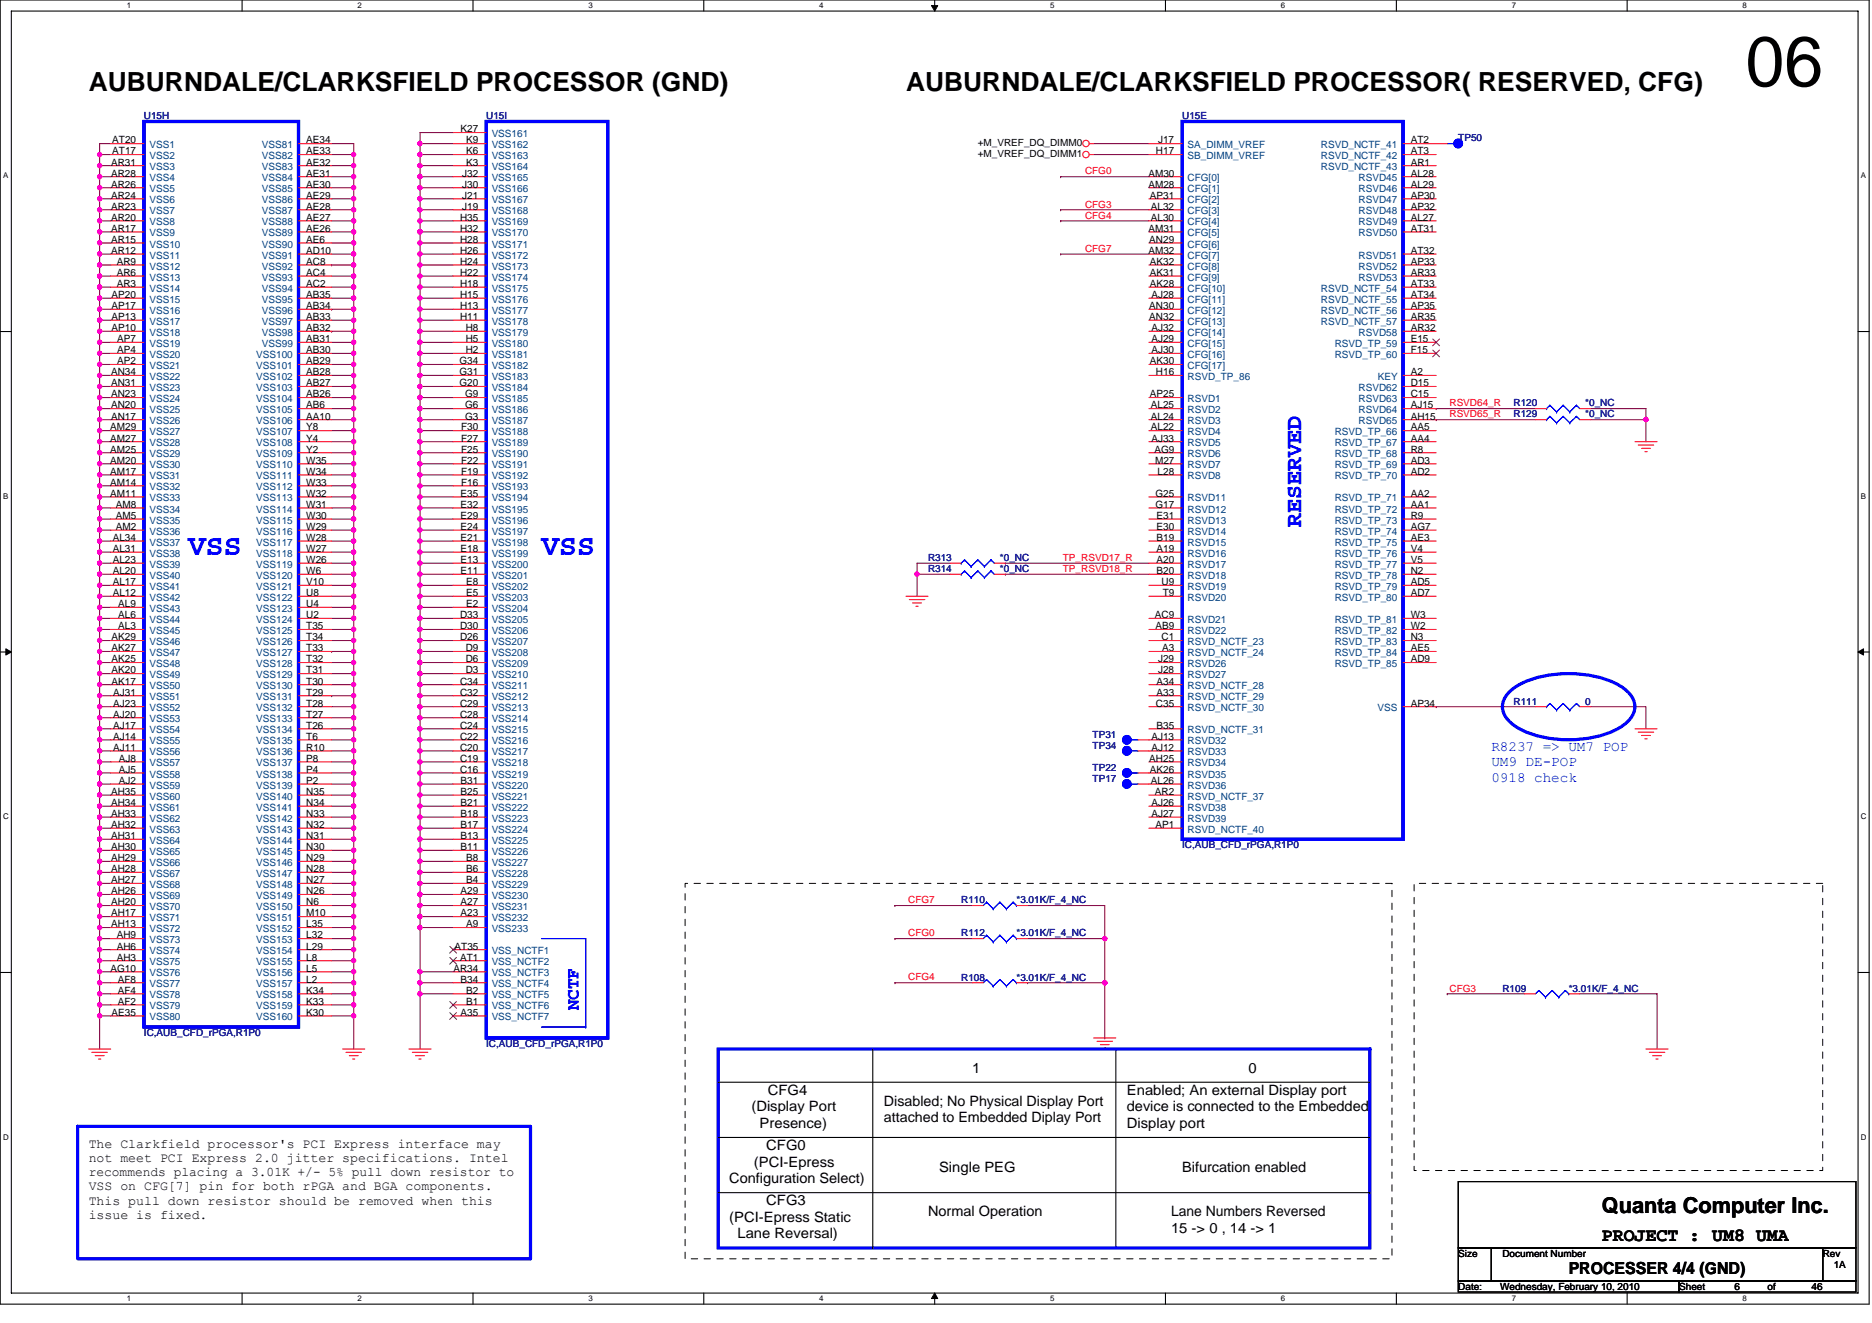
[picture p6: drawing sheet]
<svg xmlns="http://www.w3.org/2000/svg" width="297mm" height="210mm" viewBox="0 0 297 210" stroke-linecap="round" stroke-linejoin="round" font-family="sans-serif">
<defs><g id="words">
<text font-size="11.2" x="277" y="13.7">06</text>
<g font-size="4.7" fill="#00f">
<text x="29.8" y="88.1">VSS</text>
<text x="85.9" y="88.1">VSS</text>
</g>
<g font-size="4.2">
<text x="14.1" y="14.4">AUBURNDALE/CLARKSFIELD PROCESSOR (GND)</text>
<text x="143.8" y="14.4">AUBURNDALE/CLARKSFIELD PROCESSOR( RESERVED, CFG)</text>
</g>
<text font-size="3.7" fill="#00f" x="206.5" y="83.6" transform="rotate(-90 206.5 83.6)">RESERVED</text>
<text font-size="3.5" x="254.2" y="192.5">Quanta Computer Inc.</text>
<text font-size="3" x="254.2" y="197">PROJECT : UM8 UMA</text>
<text font-size="2.8" fill="#00f" x="91.8" y="160.4" transform="rotate(-90 91.8 160.4)">NCTF</text>
<text font-size="2.6" x="248.9" y="202.2">PROCESSER 4/4 (GND)</text>
<g font-size="2.3" fill="#00f">
<text x="236.6" y="119.2">R8237 =&gt; UM7 POP</text>
<text x="236.6" y="121.6">UM9 DE-POP</text>
<text x="236.6" y="124.1">0918 check</text>
</g>
<g font-size="2.3">
<text x="121.8" y="173.8">CFG4</text>
<text x="154.3" y="170.3">1</text>
<text x="178.8" y="173.8">Enabled; An external Display port</text>
<text x="198.1" y="170.3">0</text>
<text x="119.2" y="176.4">(Display Port</text>
<text x="120.5" y="179">Presence)</text>
<text x="140.2" y="175.5">Disabled; No Physical Display Port</text>
<text x="140.2" y="178.1">attached to Embedded Diplay Port</text>
<text x="178.8" y="176.4">device is connected to the Embedded</text>
<text x="178.8" y="179">Display port</text>
<text x="119.6" y="185.2">(PCI-Epress</text>
<text x="121.6" y="182.6">CFG0</text>
<text x="115.7" y="187.8">Configuration Select)</text>
<text x="121.6" y="191.3">CFG3</text>
<text x="149" y="186.1">Single PEG</text>
<text x="187.6" y="186.1">Bifurcation enabled</text>
<text x="115.7" y="193.9">(PCI-Epress Static</text>
<text x="117" y="196.5">Lane Reversal)</text>
<text x="147.3" y="193.1">Normal Operation</text>
<text x="185.8" y="193.1">Lane Numbers Reversed</text>
<text x="185.8" y="195.7">15 -&gt; 0 , 14 -&gt; 1</text>
</g>
<g font-size="2.1">
<text x="14.1" y="182.2">The Clarkfield processor's PCI Express interface may</text>
<text x="14.1" y="184.4">not meet PCI Express 2.0 jitter specifications. Intel</text>
<text x="14.1" y="186.7">recommends placing a 3.01K +/- 5% pull down resistor to</text>
<text x="14.1" y="188.9">VSS on CFG[7] pin for both rPGA and BGA components.</text>
<text x="14.1" y="191.2">This pull down resistor should be removed when this</text>
<text x="14.1" y="193.4">issue is fixed.</text>
</g>
<g font-size="1.6">
<text x="17.8" y="22.8">AT20</text>
<text x="48.6" y="22.8">AE34</text>
<text x="73.1" y="21">K27</text>
<text x="74" y="22.8">K9</text>
<text x="155.1" y="23.1">+M_VREF_DQ_DIMM0</text>
<text x="183.8" y="22.8">J17</text>
<text x="223.9" y="22.8">AT2</text>
<text x="17.6" y="26.3">AR31</text>
<text x="17.6" y="28">AR28</text>
<text x="17.6" y="29.8">AR26</text>
<text x="17.8" y="24.5">AT17</text>
<text x="48.6" y="24.5">AE33</text>
<text x="48.6" y="26.3">AE32</text>
<text x="48.6" y="28">AE31</text>
<text x="48.6" y="29.8">AE30</text>
<text x="73.3" y="28">J32</text>
<text x="73.3" y="29.8">J30</text>
<text x="74" y="24.5">K6</text>
<text x="74" y="26.3">K3</text>
<text x="155.1" y="24.9">+M_VREF_DQ_DIMM1</text>
<text x="182.2" y="28">AM30</text>
<text x="182.2" y="29.8">AM28</text>
<text x="183.4" y="24.5">H17</text>
<text x="223.9" y="28">AL28</text>
<text x="223.9" y="29.8">AL29</text>
<text x="223.9" y="24.5">AT3</text>
<text x="223.9" y="26.3">AR1</text>
<text x="17.6" y="31.5">AR24</text>
<text x="17.6" y="33.3">AR23</text>
<text x="17.6" y="35">AR20</text>
<text x="48.6" y="31.5">AE29</text>
<text x="48.6" y="33.3">AE28</text>
<text x="48.6" y="35">AE27</text>
<text x="73" y="35">H35</text>
<text x="73.3" y="31.5">J21</text>
<text x="73.3" y="33.3">J19</text>
<text x="182.5" y="31.5">AP31</text>
<text x="182.6" y="33.3">AL32</text>
<text x="182.6" y="35">AL30</text>
<text x="223.9" y="31.5">AP30</text>
<text x="223.9" y="33.3">AP32</text>
<text x="223.9" y="35">AL27</text>
<text x="17.6" y="36.8">AR17</text>
<text x="17.6" y="38.5">AR15</text>
<text x="17.6" y="40.3">AR12</text>
<text x="48.6" y="36.8">AE26</text>
<text x="48.6" y="38.5">AE6</text>
<text x="48.6" y="40.3">AD10</text>
<text x="73" y="36.8">H32</text>
<text x="73" y="38.5">H28</text>
<text x="73" y="40.3">H26</text>
<text x="182.2" y="36.8">AM31</text>
<text x="182.2" y="40.3">AM32</text>
<text x="182.4" y="38.5">AN29</text>
<text x="223.9" y="36.8">AT31</text>
<text x="223.9" y="40.3">AT32</text>
<text x="17.7" y="47.3">AP20</text>
<text x="18.5" y="42">AR9</text>
<text x="18.5" y="43.8">AR6</text>
<text x="18.5" y="45.6">AR3</text>
<text x="48.6" y="42">AC8</text>
<text x="48.6" y="43.8">AC4</text>
<text x="48.6" y="45.6">AC2</text>
<text x="48.6" y="47.3">AB35</text>
<text x="73" y="42">H24</text>
<text x="73" y="43.8">H22</text>
<text x="73" y="45.6">H18</text>
<text x="73" y="47.3">H15</text>
<text x="182.5" y="42">AK32</text>
<text x="182.5" y="43.8">AK31</text>
<text x="182.5" y="45.6">AK28</text>
<text x="182.7" y="47.3">AJ28</text>
<text x="223.9" y="42">AP33</text>
<text x="223.9" y="43.8">AR33</text>
<text x="223.9" y="45.6">AT33</text>
<text x="223.9" y="47.3">AT34</text>
<text x="17.7" y="49.1">AP17</text>
<text x="17.7" y="50.8">AP13</text>
<text x="17.7" y="52.6">AP10</text>
<text x="48.6" y="49.1">AB34</text>
<text x="48.6" y="50.8">AB33</text>
<text x="48.6" y="52.6">AB32</text>
<text x="73" y="49.1">H13</text>
<text x="73" y="50.8">H11</text>
<text x="73.9" y="52.6">H8</text>
<text x="182.4" y="49.1">AN30</text>
<text x="182.4" y="50.8">AN32</text>
<text x="182.7" y="52.6">AJ32</text>
<text x="223.9" y="52.6">AR32</text>
<text x="223.9" y="49.1">AP35</text>
<text x="223.9" y="50.8">AR35</text>
<text x="17.6" y="59.6">AN34</text>
<text x="18.6" y="54.3">AP7</text>
<text x="18.6" y="56.1">AP4</text>
<text x="18.6" y="57.8">AP2</text>
<text x="48.6" y="56.1">AB30</text>
<text x="48.6" y="57.8">AB29</text>
<text x="48.6" y="59.6">AB28</text>
<text x="48.6" y="54.3">AB31</text>
<text x="72.9" y="57.8">G34</text>
<text x="72.9" y="59.6">G31</text>
<text x="73.9" y="54.3">H5</text>
<text x="73.9" y="56.1">H2</text>
<text x="182.5" y="57.8">AK30</text>
<text x="182.7" y="54.3">AJ29</text>
<text x="182.7" y="56.1">AJ30</text>
<text x="183.4" y="59.6">H16</text>
<text x="223.9" y="54.3">E15</text>
<text x="223.9" y="56.1">F15</text>
<text x="223.9" y="59.6">A2</text>
<text x="17.6" y="61.3">AN31</text>
<text x="17.6" y="63.1">AN23</text>
<text x="17.6" y="64.8">AN20</text>
<text x="48.6" y="61.3">AB27</text>
<text x="48.6" y="63.1">AB26</text>
<text x="48.6" y="64.8">AB6</text>
<text x="72.9" y="61.3">G20</text>
<text x="73.8" y="63.1">G9</text>
<text x="73.8" y="64.8">G6</text>
<text x="182.5" y="63.1">AP25</text>
<text x="182.6" y="64.8">AL25</text>
<text x="223.9" y="61.3">D15</text>
<text x="223.9" y="63.1">C15</text>
<text x="223.9" y="64.8">AJ15</text>
<text x="17.5" y="68.3">AM29</text>
<text x="17.5" y="70.1">AM27</text>
<text x="17.5" y="71.8">AM25</text>
<text x="17.6" y="66.6">AN17</text>
<text x="48.6" y="66.6">AA10</text>
<text x="48.6" y="68.3">Y8</text>
<text x="48.6" y="70.1">Y4</text>
<text x="48.6" y="71.8">Y2</text>
<text x="73.2" y="68.3">F30</text>
<text x="73.2" y="70.1">F27</text>
<text x="73.2" y="71.8">F25</text>
<text x="73.8" y="66.6">G3</text>
<text x="182.6" y="66.6">AL24</text>
<text x="182.6" y="68.3">AL22</text>
<text x="182.7" y="70.1">AJ33</text>
<text x="183.2" y="71.8">AG9</text>
<text x="223.9" y="66.6">AH15</text>
<text x="223.9" y="68.3">AA5</text>
<text x="223.9" y="70.1">AA4</text>
<text x="223.9" y="71.8">R8</text>
<text x="17.5" y="73.6">AM20</text>
<text x="17.5" y="75.4">AM17</text>
<text x="17.5" y="77.1">AM14</text>
<text x="48.6" y="73.6">W35</text>
<text x="48.6" y="75.4">W34</text>
<text x="48.6" y="77.1">W33</text>
<text x="73.2" y="73.6">F22</text>
<text x="73.2" y="75.4">F19</text>
<text x="73.2" y="77.1">F16</text>
<text x="183.3" y="73.6">M27</text>
<text x="183.7" y="75.4">L28</text>
<text x="223.9" y="73.6">AD3</text>
<text x="223.9" y="75.4">AD2</text>
<text x="17.5" y="78.8">AM11</text>
<text x="18.4" y="80.6">AM8</text>
<text x="18.4" y="82.4">AM5</text>
<text x="48.6" y="78.8">W32</text>
<text x="48.6" y="80.6">W31</text>
<text x="48.6" y="82.4">W30</text>
<text x="73.1" y="78.8">E35</text>
<text x="73.1" y="80.6">E32</text>
<text x="73.1" y="82.4">E29</text>
<text x="183.3" y="78.8">G25</text>
<text x="183.3" y="80.6">G17</text>
<text x="183.5" y="82.4">E31</text>
<text x="223.9" y="78.8">AA2</text>
<text x="223.9" y="80.6">AA1</text>
<text x="223.9" y="82.4">R9</text>
<text x="17.9" y="85.9">AL34</text>
<text x="17.9" y="87.6">AL31</text>
<text x="17.9" y="89.4">AL23</text>
<text x="18.4" y="84.1">AM2</text>
<text x="48.6" y="84.1">W29</text>
<text x="48.6" y="85.9">W28</text>
<text x="48.6" y="87.6">W27</text>
<text x="48.6" y="89.4">W26</text>
<text x="73.1" y="84.1">E24</text>
<text x="73.1" y="85.9">E21</text>
<text x="73.1" y="87.6">E18</text>
<text x="73.1" y="89.4">E13</text>
<text x="183.5" y="87.6">A19</text>
<text x="183.5" y="85.9">B19</text>
<text x="183.5" y="89.4">A20</text>
<text x="183.5" y="84.1">E30</text>
<text x="223.9" y="84.1">AG7</text>
<text x="223.9" y="85.9">AE3</text>
<text x="223.9" y="87.6">V4</text>
<text x="223.9" y="89.4">V5</text>
<text x="17.9" y="91.1">AL20</text>
<text x="17.9" y="92.9">AL17</text>
<text x="17.9" y="94.6">AL12</text>
<text x="48.6" y="91.1">W6</text>
<text x="48.6" y="92.9">V10</text>
<text x="48.6" y="94.6">U8</text>
<text x="73.1" y="91.1">E11</text>
<text x="74" y="92.9">E8</text>
<text x="74" y="94.6">E5</text>
<text x="183.5" y="91.1">B20</text>
<text x="184.3" y="92.9">U9</text>
<text x="184.5" y="94.6">T9</text>
<text x="223.9" y="91.1">N2</text>
<text x="223.9" y="92.9">AD5</text>
<text x="223.9" y="94.6">AD7</text>
<text x="17.7" y="101.6">AK29</text>
<text x="18.8" y="96.4">AL9</text>
<text x="18.8" y="98.1">AL6</text>
<text x="18.8" y="99.9">AL3</text>
<text x="48.6" y="96.4">U4</text>
<text x="48.6" y="98.1">U2</text>
<text x="48.6" y="99.9">T35</text>
<text x="48.6" y="101.6">T34</text>
<text x="73" y="98.1">D33</text>
<text x="73" y="99.9">D30</text>
<text x="73" y="101.6">D26</text>
<text x="74" y="96.4">E2</text>
<text x="183.3" y="98.1">AC9</text>
<text x="183.3" y="99.9">AB9</text>
<text x="184.3" y="101.6">C1</text>
<text x="223.9" y="98.1">W3</text>
<text x="223.9" y="99.9">W2</text>
<text x="223.9" y="101.6">N3</text>
<text x="17.7" y="103.4">AK27</text>
<text x="17.7" y="105.1">AK25</text>
<text x="17.7" y="106.9">AK20</text>
<text x="48.6" y="103.4">T33</text>
<text x="48.6" y="105.1">T32</text>
<text x="48.6" y="106.9">T31</text>
<text x="73.9" y="103.4">D9</text>
<text x="73.9" y="105.1">D6</text>
<text x="73.9" y="106.9">D3</text>
<text x="183.8" y="106.9">J28</text>
<text x="183.8" y="105.1">J29</text>
<text x="184.4" y="103.4">A3</text>
<text x="223.9" y="103.4">AE5</text>
<text x="223.9" y="105.1">AD9</text>
<text x="17.7" y="108.6">AK17</text>
<text x="18" y="110.4">AJ31</text>
<text x="18" y="112.1">AJ23</text>
<text x="18" y="113.9">AJ20</text>
<text x="48.6" y="108.6">T30</text>
<text x="48.6" y="110.4">T29</text>
<text x="48.6" y="112.1">T28</text>
<text x="48.6" y="113.9">T27</text>
<text x="73" y="108.6">C34</text>
<text x="73" y="110.4">C32</text>
<text x="73" y="112.1">C29</text>
<text x="73" y="113.9">C28</text>
<text x="183.4" y="112.1">C35</text>
<text x="183.5" y="108.6">A34</text>
<text x="183.5" y="110.4">A33</text>
<text x="223.9" y="112.1">AP34</text>
<text x="18" y="115.7">AJ17</text>
<text x="18" y="117.4">AJ14</text>
<text x="18" y="119.2">AJ11</text>
<text x="48.6" y="115.7">T26</text>
<text x="48.6" y="117.4">T6</text>
<text x="48.6" y="119.2">R10</text>
<text x="73" y="115.7">C24</text>
<text x="73" y="117.4">C22</text>
<text x="73" y="119.2">C20</text>
<text x="182.7" y="117.4">AJ13</text>
<text x="182.7" y="119.2">AJ12</text>
<text x="183.5" y="115.7">B35</text>
<text x="18.9" y="120.9">AJ8</text>
<text x="18.9" y="122.7">AJ5</text>
<text x="18.9" y="124.4">AJ2</text>
<text x="48.6" y="120.9">P8</text>
<text x="48.6" y="122.7">P4</text>
<text x="48.6" y="124.4">P2</text>
<text x="73" y="120.9">C19</text>
<text x="73" y="122.7">C16</text>
<text x="73.1" y="124.4">B31</text>
<text x="182.4" y="120.9">AH25</text>
<text x="182.5" y="122.7">AK26</text>
<text x="182.6" y="124.4">AL26</text>
<text x="17.6" y="126.2">AH35</text>
<text x="17.6" y="127.9">AH34</text>
<text x="17.6" y="129.7">AH33</text>
<text x="17.6" y="131.4">AH32</text>
<text x="48.6" y="126.2">N35</text>
<text x="48.6" y="127.9">N34</text>
<text x="48.6" y="129.7">N33</text>
<text x="48.6" y="131.4">N32</text>
<text x="73.1" y="126.2">B25</text>
<text x="73.1" y="127.9">B21</text>
<text x="73.1" y="129.7">B18</text>
<text x="73.1" y="131.4">B17</text>
<text x="182.7" y="127.9">AJ26</text>
<text x="182.7" y="129.7">AJ27</text>
<text x="183.3" y="126.2">AR2</text>
<text x="183.3" y="131.4">AP1</text>
<text x="17.6" y="133.2">AH31</text>
<text x="17.6" y="134.9">AH30</text>
<text x="17.6" y="136.7">AH29</text>
<text x="48.6" y="133.2">N31</text>
<text x="48.6" y="134.9">N30</text>
<text x="48.6" y="136.7">N29</text>
<text x="73.1" y="133.2">B13</text>
<text x="73.1" y="134.9">B11</text>
<text x="74" y="136.7">B8</text>
<text x="17.6" y="138.4">AH28</text>
<text x="17.6" y="140.2">AH27</text>
<text x="17.6" y="141.9">AH26</text>
<text x="17.6" y="143.7">AH20</text>
<text x="48.6" y="138.4">N28</text>
<text x="48.6" y="140.2">N27</text>
<text x="48.6" y="141.9">N26</text>
<text x="48.6" y="143.7">N6</text>
<text x="73.1" y="141.9">A29</text>
<text x="73.1" y="143.7">A27</text>
<text x="74" y="138.4">B6</text>
<text x="74" y="140.2">B4</text>
<text x="17.6" y="145.5">AH17</text>
<text x="17.6" y="147.2">AH13</text>
<text x="18.5" y="148.9">AH9</text>
<text x="48.6" y="145.5">M10</text>
<text x="48.6" y="147.2">L35</text>
<text x="48.6" y="148.9">L32</text>
<text x="73.1" y="145.5">A23</text>
<text x="74" y="147.2">A9</text>
<text x="17.5" y="154.2">AG10</text>
<text x="18.5" y="150.7">AH6</text>
<text x="18.5" y="152.5">AH3</text>
<text x="18.7" y="156">AF8</text>
<text x="48.6" y="150.7">L29</text>
<text x="48.6" y="152.5">L8</text>
<text x="48.6" y="154.2">L5</text>
<text x="48.6" y="156">L2</text>
<text x="71.9" y="154.2">AR34</text>
<text x="72.1" y="150.7">AT35</text>
<text x="73" y="152.5">AT1</text>
<text x="73.1" y="156">B34</text>
<text x="17.7" y="161.2">AE35</text>
<text x="18.7" y="157.7">AF4</text>
<text x="18.7" y="159.5">AF2</text>
<text x="48.6" y="157.7">K34</text>
<text x="48.6" y="159.5">K33</text>
<text x="48.6" y="161.2">K30</text>
<text x="73.1" y="161.2">A35</text>
<text x="74" y="157.7">B2</text>
<text x="74" y="159.5">B1</text>
<text x="231.4" y="199.5">Size</text>
<text x="238.4" y="199.5">Document Number</text>
<text x="289.2" y="199.5">Rev</text>
<text x="291" y="201.2">1A</text>
<text x="231.4" y="204.7">Date:</text>
<text x="238" y="204.7">Wednesday, February 10, 2010</text>
<text x="266.4" y="204.7">Sheet</text>
<text x="275.2" y="204.7">6</text>
<text x="280.5" y="204.7">of</text>
<text x="287.5" y="204.7">46</text>
</g>
<g font-size="1.6" fill="#000080">
<text x="22.8" y="18.9">U15H</text>
<text x="77.1" y="18.9">U15I</text>
<text x="187.6" y="18.9">U15E</text>
<text x="231.4" y="22.4">TP50</text>
<text x="240.2" y="64.5">R120</text>
<text x="251.5" y="64.5">*0_NC</text>
<text x="240.2" y="66.3">R129</text>
<text x="251.5" y="66.3">*0_NC</text>
<text x="147.3" y="89">R313</text>
<text x="158.7" y="89">*0_NC</text>
<text x="147.3" y="90.8">R314</text>
<text x="158.7" y="90.8">*0_NC</text>
<text x="240.2" y="111.8">R111</text>
<text x="251.5" y="111.8">0</text>
<text x="173.4" y="118.8">TP34</text>
<text x="173.4" y="117.1">TP31</text>
<text x="173.4" y="122.3">TP22</text>
<text x="173.4" y="124.1">TP17</text>
<text x="187.6" y="134.6">IC,AUB_CFD_rPGA,R1P0</text>
<text x="152.5" y="143.4">R110</text>
<text x="161.3" y="143.4">*3.01K/F_4_NC</text>
<text x="152.5" y="148.6">R112</text>
<text x="161.3" y="148.6">*3.01K/F_4_NC</text>
<text x="152.5" y="155.6">R108</text>
<text x="161.3" y="155.6">*3.01K/F_4_NC</text>
<text x="238.4" y="157.4">R109</text>
<text x="248.9" y="157.4">*3.01K/F_4_NC</text>
<text x="22.8" y="164.4">IC,AUB_CFD_rPGA,R1P0</text>
<text x="77.1" y="166.1">IC,AUB_CFD_rPGA,R1P0</text>
</g>
<g font-size="1.6" fill="#004080">
<text x="23.7" y="23.5">VSS1</text>
<text x="41.5" y="23.5">VSS81</text>
<text x="78" y="21.8">VSS161</text>
<text x="78" y="23.5">VSS162</text>
<text x="188.4" y="23.5">SA_DIMM_VREF</text>
<text x="209.6" y="23.5">RSVD_NCTF_41</text>
<text x="23.7" y="25.3">VSS2</text>
<text x="23.7" y="27">VSS3</text>
<text x="23.7" y="28.8">VSS4</text>
<text x="41.5" y="25.3">VSS82</text>
<text x="41.5" y="27">VSS83</text>
<text x="41.5" y="28.8">VSS84</text>
<text x="78" y="25.3">VSS163</text>
<text x="78" y="27">VSS164</text>
<text x="78" y="28.8">VSS165</text>
<text x="188.4" y="28.8">CFG[0]</text>
<text x="188.4" y="25.3">SB_DIMM_VREF</text>
<text x="209.6" y="25.3">RSVD_NCTF_42</text>
<text x="209.6" y="27">RSVD_NCTF_43</text>
<text x="215.6" y="28.8">RSVD45</text>
<text x="23.7" y="30.5">VSS5</text>
<text x="23.7" y="32.3">VSS6</text>
<text x="23.7" y="34">VSS7</text>
<text x="23.7" y="35.8">VSS8</text>
<text x="41.5" y="30.5">VSS85</text>
<text x="41.5" y="32.3">VSS86</text>
<text x="41.5" y="34">VSS87</text>
<text x="41.5" y="35.8">VSS88</text>
<text x="78" y="30.5">VSS166</text>
<text x="78" y="32.3">VSS167</text>
<text x="78" y="34">VSS168</text>
<text x="78" y="35.8">VSS169</text>
<text x="188.4" y="30.5">CFG[1]</text>
<text x="188.4" y="32.3">CFG[2]</text>
<text x="188.4" y="34">CFG[3]</text>
<text x="188.4" y="35.8">CFG[4]</text>
<text x="215.6" y="30.5">RSVD46</text>
<text x="215.6" y="32.3">RSVD47</text>
<text x="215.6" y="34">RSVD48</text>
<text x="215.6" y="35.8">RSVD49</text>
<text x="23.7" y="37.5">VSS9</text>
<text x="23.7" y="39.3">VSS10</text>
<text x="23.7" y="41">VSS11</text>
<text x="41.5" y="37.5">VSS89</text>
<text x="41.5" y="39.3">VSS90</text>
<text x="41.5" y="41">VSS91</text>
<text x="78" y="37.5">VSS170</text>
<text x="78" y="39.3">VSS171</text>
<text x="78" y="41">VSS172</text>
<text x="188.4" y="37.5">CFG[5]</text>
<text x="188.4" y="39.3">CFG[6]</text>
<text x="188.4" y="41">CFG[7]</text>
<text x="215.6" y="37.5">RSVD50</text>
<text x="215.6" y="41">RSVD51</text>
<text x="23.7" y="42.8">VSS12</text>
<text x="23.7" y="44.5">VSS13</text>
<text x="23.7" y="46.3">VSS14</text>
<text x="41.5" y="42.8">VSS92</text>
<text x="41.5" y="44.5">VSS93</text>
<text x="41.5" y="46.3">VSS94</text>
<text x="78" y="42.8">VSS173</text>
<text x="78" y="44.5">VSS174</text>
<text x="78" y="46.3">VSS175</text>
<text x="188.4" y="42.8">CFG[8]</text>
<text x="188.4" y="44.5">CFG[9]</text>
<text x="188.4" y="46.3">CFG[10]</text>
<text x="209.6" y="46.3">RSVD_NCTF_54</text>
<text x="215.6" y="42.8">RSVD52</text>
<text x="215.6" y="44.5">RSVD53</text>
<text x="23.7" y="48">VSS15</text>
<text x="23.7" y="49.8">VSS16</text>
<text x="23.7" y="51.5">VSS17</text>
<text x="23.7" y="53.3">VSS18</text>
<text x="41.5" y="48">VSS95</text>
<text x="41.5" y="49.8">VSS96</text>
<text x="41.5" y="51.5">VSS97</text>
<text x="41.5" y="53.3">VSS98</text>
<text x="78" y="48">VSS176</text>
<text x="78" y="49.8">VSS177</text>
<text x="78" y="51.5">VSS178</text>
<text x="78" y="53.3">VSS179</text>
<text x="188.4" y="48">CFG[11]</text>
<text x="188.4" y="49.8">CFG[12]</text>
<text x="188.4" y="51.5">CFG[13]</text>
<text x="188.4" y="53.3">CFG[14]</text>
<text x="209.6" y="48">RSVD_NCTF_55</text>
<text x="209.6" y="49.8">RSVD_NCTF_56</text>
<text x="209.6" y="51.5">RSVD_NCTF_57</text>
<text x="215.6" y="53.3">RSVD58</text>
<text x="23.7" y="55.1">VSS19</text>
<text x="23.7" y="56.8">VSS20</text>
<text x="23.7" y="58.6">VSS21</text>
<text x="40.7" y="56.8">VSS100</text>
<text x="40.7" y="58.6">VSS101</text>
<text x="41.5" y="55.1">VSS99</text>
<text x="78" y="55.1">VSS180</text>
<text x="78" y="56.8">VSS181</text>
<text x="78" y="58.6">VSS182</text>
<text x="188.4" y="55.1">CFG[15]</text>
<text x="188.4" y="56.8">CFG[16]</text>
<text x="188.4" y="58.6">CFG[17]</text>
<text x="211.8" y="55.1">RSVD_TP_59</text>
<text x="211.8" y="56.8">RSVD_TP_60</text>
<text x="23.7" y="60.3">VSS22</text>
<text x="23.7" y="62.1">VSS23</text>
<text x="23.7" y="63.8">VSS24</text>
<text x="23.7" y="65.6">VSS25</text>
<text x="40.7" y="60.3">VSS102</text>
<text x="40.7" y="62.1">VSS103</text>
<text x="40.7" y="63.8">VSS104</text>
<text x="40.7" y="65.6">VSS105</text>
<text x="78" y="60.3">VSS183</text>
<text x="78" y="62.1">VSS184</text>
<text x="78" y="63.8">VSS185</text>
<text x="78" y="65.6">VSS186</text>
<text x="188.4" y="60.3">RSVD_TP_86</text>
<text x="188.4" y="63.8">RSVD1</text>
<text x="188.4" y="65.6">RSVD2</text>
<text x="215.6" y="62.1">RSVD62</text>
<text x="215.6" y="63.8">RSVD63</text>
<text x="215.6" y="65.6">RSVD64</text>
<text x="218.6" y="60.3">KEY</text>
<text x="23.7" y="67.3">VSS26</text>
<text x="23.7" y="69.1">VSS27</text>
<text x="23.7" y="70.8">VSS28</text>
<text x="40.7" y="67.3">VSS106</text>
<text x="40.7" y="69.1">VSS107</text>
<text x="40.7" y="70.8">VSS108</text>
<text x="78" y="67.3">VSS187</text>
<text x="78" y="69.1">VSS188</text>
<text x="78" y="70.8">VSS189</text>
<text x="188.4" y="67.3">RSVD3</text>
<text x="188.4" y="69.1">RSVD4</text>
<text x="188.4" y="70.8">RSVD5</text>
<text x="211.8" y="69.1">RSVD_TP_66</text>
<text x="211.8" y="70.8">RSVD_TP_67</text>
<text x="215.6" y="67.3">RSVD65</text>
<text x="23.7" y="72.6">VSS29</text>
<text x="23.7" y="74.3">VSS30</text>
<text x="23.7" y="76.1">VSS31</text>
<text x="23.7" y="77.8">VSS32</text>
<text x="40.7" y="72.6">VSS109</text>
<text x="40.7" y="74.3">VSS110</text>
<text x="40.7" y="76.1">VSS111</text>
<text x="40.7" y="77.8">VSS112</text>
<text x="78" y="72.6">VSS190</text>
<text x="78" y="74.3">VSS191</text>
<text x="78" y="76.1">VSS192</text>
<text x="78" y="77.8">VSS193</text>
<text x="188.4" y="72.6">RSVD6</text>
<text x="188.4" y="74.3">RSVD7</text>
<text x="188.4" y="76.1">RSVD8</text>
<text x="211.8" y="72.6">RSVD_TP_68</text>
<text x="211.8" y="74.3">RSVD_TP_69</text>
<text x="211.8" y="76.1">RSVD_TP_70</text>
<text x="23.7" y="79.6">VSS33</text>
<text x="23.7" y="81.3">VSS34</text>
<text x="23.7" y="83.1">VSS35</text>
<text x="40.7" y="79.6">VSS113</text>
<text x="40.7" y="81.3">VSS114</text>
<text x="40.7" y="83.1">VSS115</text>
<text x="78" y="79.6">VSS194</text>
<text x="78" y="81.3">VSS195</text>
<text x="78" y="83.1">VSS196</text>
<text x="188.4" y="79.6">RSVD11</text>
<text x="188.4" y="81.3">RSVD12</text>
<text x="188.4" y="83.1">RSVD13</text>
<text x="211.8" y="79.6">RSVD_TP_71</text>
<text x="211.8" y="81.3">RSVD_TP_72</text>
<text x="211.8" y="83.1">RSVD_TP_73</text>
<text x="23.7" y="84.9">VSS36</text>
<text x="23.7" y="86.6">VSS37</text>
<text x="23.7" y="88.3">VSS38</text>
<text x="40.7" y="84.9">VSS116</text>
<text x="40.7" y="86.6">VSS117</text>
<text x="40.7" y="88.3">VSS118</text>
<text x="78" y="84.9">VSS197</text>
<text x="78" y="86.6">VSS198</text>
<text x="78" y="88.3">VSS199</text>
<text x="188.4" y="88.3">RSVD16</text>
<text x="188.4" y="86.6">RSVD15</text>
<text x="188.4" y="84.9">RSVD14</text>
<text x="211.8" y="84.9">RSVD_TP_74</text>
<text x="211.8" y="86.6">RSVD_TP_75</text>
<text x="211.8" y="88.3">RSVD_TP_76</text>
<text x="23.7" y="90.1">VSS39</text>
<text x="23.7" y="91.9">VSS40</text>
<text x="23.7" y="93.6">VSS41</text>
<text x="23.7" y="95.4">VSS42</text>
<text x="40.7" y="90.1">VSS119</text>
<text x="40.7" y="91.9">VSS120</text>
<text x="40.7" y="93.6">VSS121</text>
<text x="40.7" y="95.4">VSS122</text>
<text x="78" y="90.1">VSS200</text>
<text x="78" y="91.9">VSS201</text>
<text x="78" y="93.6">VSS202</text>
<text x="78" y="95.4">VSS203</text>
<text x="188.4" y="90.1">RSVD17</text>
<text x="188.4" y="91.9">RSVD18</text>
<text x="188.4" y="95.4">RSVD20</text>
<text x="188.4" y="93.6">RSVD19</text>
<text x="211.8" y="90.1">RSVD_TP_77</text>
<text x="211.8" y="91.9">RSVD_TP_78</text>
<text x="211.8" y="93.6">RSVD_TP_79</text>
<text x="211.8" y="95.4">RSVD_TP_80</text>
<text x="23.7" y="97.1">VSS43</text>
<text x="23.7" y="98.9">VSS44</text>
<text x="23.7" y="100.6">VSS45</text>
<text x="40.7" y="97.1">VSS123</text>
<text x="40.7" y="98.9">VSS124</text>
<text x="40.7" y="100.6">VSS125</text>
<text x="78" y="97.1">VSS204</text>
<text x="78" y="98.9">VSS205</text>
<text x="78" y="100.6">VSS206</text>
<text x="188.4" y="100.6">RSVD22</text>
<text x="188.4" y="98.9">RSVD21</text>
<text x="211.8" y="98.9">RSVD_TP_81</text>
<text x="211.8" y="100.6">RSVD_TP_82</text>
<text x="23.7" y="102.4">VSS46</text>
<text x="23.7" y="104.1">VSS47</text>
<text x="23.7" y="105.9">VSS48</text>
<text x="23.7" y="107.6">VSS49</text>
<text x="40.7" y="102.4">VSS126</text>
<text x="40.7" y="104.1">VSS127</text>
<text x="40.7" y="105.9">VSS128</text>
<text x="40.7" y="107.6">VSS129</text>
<text x="78" y="102.4">VSS207</text>
<text x="78" y="104.1">VSS208</text>
<text x="78" y="105.9">VSS209</text>
<text x="78" y="107.6">VSS210</text>
<text x="188.4" y="107.6">RSVD27</text>
<text x="188.4" y="105.9">RSVD26</text>
<text x="188.4" y="102.4">RSVD_NCTF_23</text>
<text x="188.4" y="104.1">RSVD_NCTF_24</text>
<text x="211.8" y="102.4">RSVD_TP_83</text>
<text x="211.8" y="104.1">RSVD_TP_84</text>
<text x="211.8" y="105.9">RSVD_TP_85</text>
<text x="23.7" y="109.4">VSS50</text>
<text x="23.7" y="111.1">VSS51</text>
<text x="23.7" y="112.9">VSS52</text>
<text x="40.7" y="109.4">VSS130</text>
<text x="40.7" y="111.1">VSS131</text>
<text x="40.7" y="112.9">VSS132</text>
<text x="78" y="109.4">VSS211</text>
<text x="78" y="111.1">VSS212</text>
<text x="78" y="112.9">VSS213</text>
<text x="188.4" y="112.9">RSVD_NCTF_30</text>
<text x="188.4" y="109.4">RSVD_NCTF_28</text>
<text x="188.4" y="111.1">RSVD_NCTF_29</text>
<text x="218.6" y="112.9">VSS</text>
<text x="23.7" y="114.6">VSS53</text>
<text x="23.7" y="116.4">VSS54</text>
<text x="23.7" y="118.2">VSS55</text>
<text x="23.7" y="119.9">VSS56</text>
<text x="40.7" y="114.6">VSS133</text>
<text x="40.7" y="116.4">VSS134</text>
<text x="40.7" y="118.2">VSS135</text>
<text x="40.7" y="119.9">VSS136</text>
<text x="78" y="114.6">VSS214</text>
<text x="78" y="116.4">VSS215</text>
<text x="78" y="118.2">VSS216</text>
<text x="78" y="119.9">VSS217</text>
<text x="188.4" y="116.4">RSVD_NCTF_31</text>
<text x="188.4" y="118.2">RSVD32</text>
<text x="188.4" y="119.9">RSVD33</text>
<text x="23.7" y="121.6">VSS57</text>
<text x="23.7" y="123.4">VSS58</text>
<text x="23.7" y="125.2">VSS59</text>
<text x="40.7" y="121.6">VSS137</text>
<text x="40.7" y="123.4">VSS138</text>
<text x="40.7" y="125.2">VSS139</text>
<text x="78" y="121.6">VSS218</text>
<text x="78" y="123.4">VSS219</text>
<text x="78" y="125.2">VSS220</text>
<text x="188.4" y="121.6">RSVD34</text>
<text x="188.4" y="123.4">RSVD35</text>
<text x="188.4" y="125.2">RSVD36</text>
<text x="23.7" y="126.9">VSS60</text>
<text x="23.7" y="128.7">VSS61</text>
<text x="23.7" y="130.4">VSS62</text>
<text x="40.7" y="126.9">VSS140</text>
<text x="40.7" y="128.7">VSS141</text>
<text x="40.7" y="130.4">VSS142</text>
<text x="78" y="126.9">VSS221</text>
<text x="78" y="128.7">VSS222</text>
<text x="78" y="130.4">VSS223</text>
<text x="188.4" y="128.7">RSVD38</text>
<text x="188.4" y="130.4">RSVD39</text>
<text x="188.4" y="126.9">RSVD_NCTF_37</text>
<text x="23.7" y="132.2">VSS63</text>
<text x="23.7" y="133.9">VSS64</text>
<text x="23.7" y="135.7">VSS65</text>
<text x="23.7" y="137.4">VSS66</text>
<text x="40.7" y="132.2">VSS143</text>
<text x="40.7" y="133.9">VSS144</text>
<text x="40.7" y="135.7">VSS145</text>
<text x="40.7" y="137.4">VSS146</text>
<text x="78" y="132.2">VSS224</text>
<text x="78" y="133.9">VSS225</text>
<text x="78" y="135.7">VSS226</text>
<text x="78" y="137.4">VSS227</text>
<text x="188.4" y="132.2">RSVD_NCTF_40</text>
<text x="23.7" y="139.2">VSS67</text>
<text x="23.7" y="140.9">VSS68</text>
<text x="23.7" y="142.7">VSS69</text>
<text x="40.7" y="139.2">VSS147</text>
<text x="40.7" y="140.9">VSS148</text>
<text x="40.7" y="142.7">VSS149</text>
<text x="78" y="139.2">VSS228</text>
<text x="78" y="140.9">VSS229</text>
<text x="78" y="142.7">VSS230</text>
<text x="23.7" y="144.4">VSS70</text>
<text x="23.7" y="146.2">VSS71</text>
<text x="23.7" y="147.9">VSS72</text>
<text x="23.7" y="149.7">VSS73</text>
<text x="40.7" y="144.4">VSS150</text>
<text x="40.7" y="146.2">VSS151</text>
<text x="40.7" y="147.9">VSS152</text>
<text x="40.7" y="149.7">VSS153</text>
<text x="78" y="144.4">VSS231</text>
<text x="78" y="146.2">VSS232</text>
<text x="78" y="147.9">VSS233</text>
<text x="23.7" y="151.4">VSS74</text>
<text x="23.7" y="153.2">VSS75</text>
<text x="23.7" y="155">VSS76</text>
<text x="40.7" y="151.4">VSS154</text>
<text x="40.7" y="153.2">VSS155</text>
<text x="40.7" y="155">VSS156</text>
<text x="78" y="151.4">VSS_NCTF1</text>
<text x="78" y="153.2">VSS_NCTF2</text>
<text x="78" y="155">VSS_NCTF3</text>
<text x="23.7" y="156.7">VSS77</text>
<text x="23.7" y="158.5">VSS78</text>
<text x="23.7" y="160.2">VSS79</text>
<text x="23.7" y="162">VSS80</text>
<text x="40.7" y="156.7">VSS157</text>
<text x="40.7" y="158.5">VSS158</text>
<text x="40.7" y="160.2">VSS159</text>
<text x="40.7" y="162">VSS160</text>
<text x="78" y="156.7">VSS_NCTF4</text>
<text x="78" y="158.5">VSS_NCTF5</text>
<text x="78" y="160.2">VSS_NCTF6</text>
<text x="78" y="162">VSS_NCTF7</text>
</g>
<g font-size="1.6" fill="#f00">
<text x="172.2" y="27.7">CFG0</text>
<text x="172.2" y="32.9">CFG3</text>
<text x="172.2" y="34.7">CFG4</text>
<text x="172.2" y="40">CFG7</text>
<text x="230" y="64.5">RSVD64_R</text>
<text x="230" y="66.3">RSVD65_R</text>
<text x="168.7" y="89">TP_RSVD17_R</text>
<text x="168.7" y="90.8">TP_RSVD18_R</text>
<text x="144.1" y="143.4">CFG7</text>
<text x="144.1" y="148.6">CFG0</text>
<text x="144.1" y="155.6">CFG4</text>
<text x="230" y="157.4">CFG3</text>
</g>
<g font-size="1.3">
<text x="20.1" y="1.3">1</text>
<text x="56.7" y="1.3">2</text>
<text x="93.4" y="1.3">3</text>
<text x="130" y="1.3">4</text>
<text x="166.6" y="1.3">5</text>
<text x="203.2" y="1.3">6</text>
<text x="239.9" y="1.3">7</text>
<text x="276.5" y="1.3">8</text>
<text x=".5" y="28.3">A</text>
<text x="295.3" y="28.3">A</text>
<text x=".5" y="79.2">B</text>
<text x="295.3" y="79.2">B</text>
<text x=".5" y="130">C</text>
<text x="295.3" y="130">C</text>
<text x=".5" y="180.9">D</text>
<text x="295.3" y="180.9">D</text>
<text x="20.1" y="206.5">1</text>
<text x="56.7" y="206.5">2</text>
<text x="93.4" y="206.5">3</text>
<text x="130" y="206.5">4</text>
<text x="166.6" y="206.5">5</text>
<text x="203.2" y="206.5">6</text>
<text x="239.9" y="206.5">7</text>
<text x="276.5" y="206.5">8</text>
</g>
</g></defs>
<path d="M0 0h296.6v207h-296.6zM1.8 1.8h293v203.4h-293z" fill="none" stroke="#000" stroke-width=".17"/>
<g fill="#fff">
<path d="M20.1 .2h.7v1.4h-.7z"/>
<path d="M20.1 205.4h.7v1.4h-.7z"/>
</g>
<path d="M38.4 0v1.8M38.4 205.2v1.8" fill="none" stroke="#000" stroke-width=".17"/>
<g fill="#fff">
<path d="M56.7 .2h.7v1.4h-.7z"/>
<path d="M56.7 205.4h.7v1.4h-.7z"/>
</g>
<path d="M75.1 0v1.8M75.1 205.2v1.8" fill="none" stroke="#000" stroke-width=".17"/>
<g fill="#fff">
<path d="M93.4 .2h.6v1.4h-.6z"/>
<path d="M93.4 205.4h.6v1.4h-.6z"/>
</g>
<path d="M111.7 0v1.8M111.7 205.2v1.8" fill="none" stroke="#000" stroke-width=".17"/>
<g fill="#fff">
<path d="M130 .2h.7v1.4h-.7z"/>
<path d="M130 205.4h.7v1.4h-.7z"/>
</g>
<path d="M148.3 0v1.8M148.3 205.2v1.8" fill="none" stroke="#000" stroke-width=".17"/>
<path d="M147.8 .9h1l-.5 .9zM148.3 205.2l.5 .9h-1z" fill="#000" stroke="#000" stroke-width=".16"/>
<g fill="#fff">
<path d="M166.6 .2h.7v1.4h-.7z"/>
<path d="M166.6 205.4h.7v1.4h-.7z"/>
</g>
<path d="M184.9 0v1.8M184.9 205.2v1.8" fill="none" stroke="#000" stroke-width=".17"/>
<g fill="#fff">
<path d="M203.2 .2h.7v1.4h-.7z"/>
<path d="M203.2 205.4h.7v1.4h-.7z"/>
</g>
<path d="M221.6 0v1.8M221.6 205.2v1.8" fill="none" stroke="#000" stroke-width=".17"/>
<g fill="#fff">
<path d="M239.9 .2h.7v1.4h-.7z"/>
<path d="M239.9 205.4h.7v1.4h-.7z"/>
</g>
<path d="M258.2 0v1.8M258.2 205.2v1.8" fill="none" stroke="#000" stroke-width=".17"/>
<g fill="#fff">
<path d="M276.5 .2h.7v1.4h-.7z"/>
<path d="M276.5 205.4h.7v1.4h-.7z"/>
<path d="M.5 27.2h.8v1.4h-.8z"/>
<path d="M295.3 27.2h.8v1.4h-.8z"/>
<path d="M.5 78h.8v1.4h-.8z"/>
<path d="M295.3 78h.8v1.4h-.8z"/>
</g>
<path d="M0 52.6h1.8M294.8 52.6h1.8" fill="none" stroke="#000" stroke-width=".17"/>
<g fill="#fff">
<path d="M.5 128.9h.9v1.4h-.9z"/>
<path d="M295.3 128.9h.9v1.4h-.9z"/>
</g>
<path d="M0 103.5h1.8M294.8 103.5h1.8" fill="none" stroke="#000" stroke-width=".17"/>
<path d="M.9 103l.9 .5-.9 .5zM294.8 103.5l.9-.5v1z" fill="#000" stroke="#000" stroke-width=".16"/>
<g fill="#fff">
<path d="M.5 179.8h.9v1.4h-.9z"/>
<path d="M295.3 179.8h.9v1.4h-.9z"/>
</g>
<path d="M0 154.3h1.8M294.8 154.3h1.8M231.4 187.5h63.1v10.6h-63.1zM231.4 198.1h5.2v5.2h-5.2zM236.6 198.1h52.6v5.2h-52.6zM289.2 198.1h5.3v5.2h-5.3zM231.4 203.3h35v1.8h-35zM266.4 203.3h28.1v1.8h-28.1z" fill="none" stroke="#000" stroke-width=".17"/>
<g fill="none" stroke="#800040" stroke-width=".17">
<path d="M15.8 35.1h1.8M15.8 36.8h1.8M15.8 38.6h1.8M15.8 24.5h1.8M15.8 26.3h1.8M15.8 28h1.8M15.8 29.8h1.8M15.8 31.6h1.8M15.8 33.3h1.8M15.8 38.6h.1M15.8 31.6h.1M15.8 36.8h.1"/>
<path d="M15.8 33.3h.1M15.8 24.5h.1M15.8 35.1h.1M15.8 26.3h.1M15.8 28h.1M15.8 29.8h.1M15.8 24.5v17.6M17.6 22.8h-1.8v1.7M52.6 35.1h3.5M52.6 36.8h3.5M52.6 38.6h3.5M52.6 22.8h3.5v1.7"/>
<path d="M52.6 24.5h3.5M52.6 26.3h3.5M52.6 28h3.5M52.6 29.8h3.5M52.6 31.6h3.5M52.6 33.3h3.5M56.1 38.6h.1M56.1 31.6h.1M56.1 36.8h.1M56.1 33.3h.1M56.1 24.5h.1M56.1 35.1h.1"/>
<path d="M56.1 26.3h.1M56.1 28h.1M56.1 29.8h.1M56.1 24.5v17.6M66.7 22.8h5.2M66.7 24.5h5.2M66.7 26.3h5.2M66.7 28h.1M66.7 29.8h5.2M66.7 31.6h5.2M66.7 33.3h5.2M66.7 35.1h.1"/>
<path d="M66.7 36.8h.1M66.7 38.6h.1M66.7 29.8h.1M66.7 24.5h.1M66.7 22.8h.1M66.7 36.8v1.8M66.7 28v1.8M66.7 38.6v1.7M66.7 31.6h.1M66.7 26.3h.1M66.7 33.3h.1M66.7 22.8v5.2"/>
<path d="M66.7 29.8v7M66.7 28h5.2M66.7 35.1h5.2M66.7 36.8h5.2M66.7 38.6h5.2M71.9 21h-5.2v1.8M168.3 33.3h.1M168.3 28h.1M168.3 35.1h.1M168.3 28h14M168.3 35.1h14M168.3 33.3h14"/>
<path d="M173.5 24.5h8.8M173.5 22.8h8.8M15.8 40.3h1.8M15.8 42.1h.1M15.8 43.8h1.8M15.8 45.6h1.8M15.8 47.3h1.8M15.8 49.1h.1M15.8 50.8h.1M15.8 52.6h.1M15.8 54.3h1.8M15.8 56.1h1.8"/>
<path d="M15.8 57.8h1.8M15.8 59.6h1.8M15.8 43.8h.1M15.8 59.6h.1M15.8 50.8v1.8M15.8 42.1v1.7M15.8 56.1h.1M15.8 57.8h.1M15.8 54.3h.1M15.8 52.6v1.7M15.8 45.6h.1M15.8 40.3h.1"/>
<path d="M15.8 47.3h.1M15.8 43.8v7M15.8 54.3v49.1M15.8 42.1h1.8M15.8 49.1h1.8M15.8 50.8h1.8M15.8 52.6h1.8M52.6 40.3h3.5M52.6 42.1h.1M52.6 43.8h3.5M52.6 45.6h3.5M52.6 47.3h3.5"/>
<path d="M52.6 49.1h.1M52.6 50.8h3.5M52.6 52.6h.1M52.6 54.3h3.5M52.6 56.1h3.5M52.6 57.8h3.5M52.6 59.6h3.5M52.6 42.1h3.5M52.6 49.1h3.5M52.6 52.6h3.5M56.1 43.8h.1M56.1 49.1h.1"/>
<path d="M56.1 59.6h.1M56.1 52.6v1.7M56.1 42.1v1.7M56.1 56.1h.1M56.1 57.8h.1M56.1 54.3h.1M56.1 45.6h.1M56.1 50.8v1.8M56.1 40.3h.1M56.1 47.3h.1M56.1 43.8v7M56.1 54.3v49.1"/>
<path d="M66.7 40.3h5.2M66.7 42.1h5.2M66.7 43.8h5.2M66.7 45.6h5.2M66.7 47.3h5.2M66.7 49.1h5.2M66.7 50.8h5.2M66.7 52.6h5.2M66.7 54.3h5.2M66.7 56.1h5.2M66.7 57.8h5.2M66.7 59.6h5.2"/>
<path d="M66.7 52.6h.1M66.7 45.6h.1M66.7 57.8h.1M66.7 42.1h.1M66.7 50.8h.1M66.7 49.1h.1M66.7 47.3h.1M66.7 54.3h.1M66.7 59.6h.1M66.7 56.1h.1M66.7 43.8h.1M66.7 40.3h.1"/>
<path d="M66.7 40.3v49.1M168.3 40.3h.1M168.3 40.3h14M15.8 61.3h1.8M15.8 63.1h1.8M15.8 64.9h1.8M15.8 66.6h1.8M15.8 68.3h1.8M15.8 70.1h1.8M15.8 71.9h1.8M15.8 73.6h1.8M15.8 75.4h1.8"/>
<path d="M15.8 77.1h1.8M15.8 78.9h1.8M15.8 78.9h.1M15.8 66.6h.1M15.8 71.9h.1M15.8 64.9h.1M15.8 77.1h.1M15.8 63.1h.1M15.8 61.3h.1M15.8 68.3h.1M15.8 73.6h.1M15.8 70.1h.1"/>
<path d="M15.8 75.4h.1M52.6 61.3h3.5M52.6 63.1h3.5M52.6 64.9h3.5M52.6 66.6h3.5M52.6 68.3h3.5M52.6 70.1h3.5M52.6 71.9h3.5M52.6 73.6h3.5M52.6 75.4h3.5M52.6 77.1h3.5M52.6 78.9h3.5"/>
<path d="M56.1 78.9h.1M56.1 66.6h.1M56.1 71.9h.1M56.1 64.9h.1M56.1 77.1h.1M56.1 63.1h.1M56.1 61.3h.1M56.1 68.3h.1M56.1 73.6h.1M56.1 70.1h.1M56.1 75.4h.1M66.7 70.1h5.2"/>
<path d="M66.7 71.9h5.2M66.7 73.6h5.2M66.7 75.4h5.2M66.7 77.1h5.2M66.7 78.9h5.2M66.7 61.3h5.2M66.7 63.1h5.2M66.7 64.9h5.2M66.7 66.6h5.2M66.7 68.3h5.2M66.7 64.9h.1M66.7 70.1h.1"/>
<path d="M66.7 63.1h.1M66.7 73.6h.1M66.7 78.9h.1M66.7 66.6h.1M66.7 77.1h.1M66.7 75.4h.1M66.7 68.3h.1M66.7 61.3h.1M66.7 71.9h.1M227.9 64.9h.1M227.9 66.6h.1M227.9 64.9h15.7"/>
<path d="M227.9 66.6h15.7M252.4 66.6h8.8M252.4 64.9h8.8v1.7M261.2 66.6h.1M261.2 66.6v3.5M15.8 84.1h1.8M15.8 85.9h1.8M15.8 87.6h1.8M15.8 89.4h1.8M15.8 91.1h1.8M15.8 92.9h1.8M15.8 94.6h1.8"/>
<path d="M15.8 96.4h1.8M15.8 98.1h1.8M15.8 99.9h1.8M15.8 80.6h1.8M15.8 82.4h1.8M15.8 96.4h.1M15.8 84.1h.1M15.8 94.6h.1M15.8 98.1h.1M15.8 87.6h.1M15.8 92.9h.1M15.8 80.6h.1"/>
<path d="M15.8 99.9h.1M15.8 91.1h.1M15.8 89.4h.1M15.8 82.4h.1M15.8 85.9h.1M52.6 84.1h3.5M52.6 85.9h3.5M52.6 87.6h3.5M52.6 89.4h3.5M52.6 91.1h3.5M52.6 92.9h3.5M52.6 94.6h3.5"/>
<path d="M52.6 96.4h3.5M52.6 98.1h3.5M52.6 99.9h3.5M52.6 80.6h3.5M52.6 82.4h3.5M56.1 96.4h.1M56.1 84.1h.1M56.1 94.6h.1M56.1 98.1h.1M56.1 87.6h.1M56.1 92.9h.1M56.1 80.6h.1"/>
<path d="M56.1 99.9h.1M56.1 91.1h.1M56.1 89.4h.1M56.1 82.4h.1M56.1 85.9h.1M66.7 96.4h.1M66.7 94.6h.1M66.7 80.6h5.2M66.7 82.4h5.2M66.7 84.1h5.2M66.7 85.9h5.2M66.7 87.6h5.2"/>
<path d="M66.7 89.4h.1M66.7 91.1h5.2M66.7 92.9h5.2M66.7 94.6h5.2M66.7 98.1h5.2M66.7 99.9h5.2M66.7 89.4v1.7M66.7 82.4h.1M66.7 99.9h.1M66.7 96.4v1.7M66.7 80.6h.1M66.7 91.1h.1"/>
<path d="M66.7 98.1h.1M66.7 84.1h.1M66.7 92.9h.1M66.7 85.9h.1M66.7 87.6h.1M66.7 91.1v5.3M66.7 98.1v15.8M66.7 96.4h5.2M66.7 89.4h5.2M145.5 91.1h.1M145.5 91.1v3.5M145.5 91.1h5.3"/>
<path d="M150.8 89.4h-5.3v1.7M159.5 91.1h.1M159.5 89.4h.1M159.5 89.4h22.8M159.5 91.1h22.8M15.8 110.4h.1M15.8 108.7h.1M15.8 101.7h1.8M15.8 103.4h.1M15.8 105.2h1.8M15.8 106.9h1.8M15.8 108.7h1.8"/>
<path d="M15.8 112.2h1.8M15.8 113.9h1.8M15.8 115.7h1.8M15.8 117.4h1.8M15.8 119.2h1.8M15.8 103.4v1.8M15.8 117.4h.1M15.8 113.9h.1M15.8 110.4v1.8M15.8 105.2h.1M15.8 112.2h.1M15.8 106.9h.1"/>
<path d="M15.8 115.7h.1M15.8 119.2h.1M15.8 101.7h.1M15.8 110.4h1.8M15.8 105.2v5.2M15.8 112.2v15.8M15.8 103.4h1.8M52.6 110.4h.1M52.6 101.7h3.5M52.6 103.4h.1M52.6 105.2h3.5M52.6 106.9h3.5"/>
<path d="M52.6 108.7h3.5M52.6 112.2h3.5M52.6 113.9h3.5M52.6 115.7h3.5M52.6 117.4h3.5M52.6 119.2h3.5M52.6 110.4h3.5M52.6 103.4h3.5M56.1 110.4v1.8M56.1 103.4v1.8M56.1 117.4h.1M56.1 113.9h.1"/>
<path d="M56.1 105.2h.1M56.1 112.2h.1M56.1 106.9h.1M56.1 115.7h.1M56.1 119.2h.1M56.1 108.7h.1M56.1 101.7h.1M56.1 105.2v5.2M56.1 112.2v15.8M66.7 101.7h5.2M66.7 103.4h5.2M66.7 105.2h5.2"/>
<path d="M66.7 119.2h5.2M66.7 106.9h5.2M66.7 108.7h5.2M66.7 110.4h5.2M66.7 112.2h5.2M66.7 113.9h5.2M66.7 115.7h5.2M66.7 117.4h5.2M66.7 117.4v1.8M66.7 103.4h.1M66.7 119.2h.1M66.7 115.7h.1"/>
<path d="M66.7 112.2h.1M66.7 101.7h.1M66.7 110.4h.1M66.7 106.9h.1M66.7 108.7h.1M66.7 105.2h.1M66.7 113.9v1.8M66.7 115.7v1.7M66.7 119.2v17.5M227.9 112.2h.1M227.9 112.2h15.7M252.4 112.2h8.8v3.5"/>
<path d="M15.8 138.5h.1M15.8 133.2h1.8M15.8 135h1.8M15.8 136.7h1.8M15.8 138.5h1.8M15.8 120.9h1.8M15.8 122.7h1.8M15.8 124.4h1.8M15.8 126.2h1.8M15.8 128h1.8M15.8 129.7h1.8M15.8 131.4h1.8"/>
<path d="M15.8 136.7h.1M15.8 131.4v1.8M15.8 133.2h.1M15.8 129.7h.1M15.8 126.2h.1M15.8 124.4h.1M15.8 120.9h.1M15.8 122.7h.1M15.8 128v1.7M15.8 135h.1M15.8 129.7v1.7M15.8 133.2v17.5"/>
<path d="M52.6 133.2h3.5M52.6 135h3.5M52.6 136.7h3.5M52.6 138.5h3.5M52.6 120.9h3.5M52.6 122.7h3.5M52.6 124.4h3.5M52.6 126.2h3.5M52.6 128h3.5M52.6 129.7h3.5M52.6 131.4h3.5M56.1 138.5h.1"/>
<path d="M56.1 136.7h.1M56.1 131.4v1.8M56.1 133.2h.1M56.1 129.7h.1M56.1 126.2h.1M56.1 124.4h.1M56.1 120.9h.1M56.1 122.7h.1M56.1 128v1.7M56.1 135h.1M56.1 129.7v1.7M56.1 133.2v17.5"/>
<path d="M66.7 128h5.2M66.7 126.2h5.2M66.7 138.5h5.2M66.7 136.7h5.2M66.7 135h5.2M66.7 133.2h5.2M66.7 131.4h5.2M66.7 129.7h5.2M66.7 126.2h.1M66.7 135h.1M66.7 138.5h.1M66.7 124.4h.1"/>
<path d="M66.7 129.7h.1M66.7 133.2h.1M66.7 136.7v1.8M66.7 128h.1M66.7 131.4h.1M66.7 120.9h5.2M66.7 122.7h5.2M66.7 124.4h5.2M66.7 122.7h.1M66.7 120.9h.1M66.7 138.5v1.7M15.8 159.5h.1"/>
<path d="M15.8 142h1.8M15.8 140.2h1.8M15.8 157.7h1.8M15.8 156h1.8M15.8 152.5h1.8M15.8 150.7h1.8M15.8 149h1.8M15.8 147.2h1.8M15.8 145.5h1.8M15.8 143.7h1.8M15.8 159.5h1.8M15.8 154.2v1.8"/>
<path d="M15.8 154.2h1.8M15.8 140.2h.1M15.8 156h.1M15.8 149h.1M15.8 152.5h.1M15.8 143.7h.1M15.8 147.2h.1M15.8 157.7h.1M15.8 150.7v1.8M15.8 142h.1M15.8 145.5h.1M15.8 152.5v1.7"/>
<path d="M15.8 156v10.5M52.6 142h3.5M52.6 140.2h3.5M52.6 157.7h3.5M52.6 156h3.5M52.6 152.5h3.5M52.6 150.7h3.5M52.6 149h3.5M52.6 147.2h3.5M52.6 145.5h3.5M52.6 143.7h3.5M52.6 159.5h3.5"/>
<path d="M52.6 154.2h3.5v1.8M56.1 159.5h.1M56.1 140.2h.1M56.1 156h.1M56.1 149h.1M56.1 152.5h.1M56.1 143.7h.1M56.1 147.2h.1M56.1 157.7h.1M56.1 150.7v1.8M56.1 142h.1M56.1 145.5h.1"/>
<path d="M56.1 152.5v1.7M56.1 156v10.5M66.7 157.7h.1M66.7 145.5h.1M66.7 143.7h5.2M66.7 142h5.2M66.7 145.5h5.2M66.7 140.2v1.8M66.7 140.2h5.2M66.7 142h.1M66.7 143.7h.1M66.7 147.2h5.2"/>
<path d="M66.7 147.2v7h5.2M66.7 154.2v1.8h5.2M66.7 154.2h.1M66.7 156v1.7h5.2M66.7 156h.1M66.7 142v5.2M66.7 157.7v8.8M142 156h.1M142 149h.1M142 143.7h.1M142 156h12.3M142 149h12.3"/>
<path d="M142 143.7h12.3M163 156h.1M163 149h12.3v7M163 143.7h12.3v5.3M163 156h12.3M175.3 149h.1M175.3 156v8.7M229.6 157.7h.1M229.6 157.7h12.3M250.7 157.7h12.2v8.8M15.8 161.2h1.8M15.8 161.2h.1"/>
<path d="M52.6 161.2h3.5M56.1 161.2h.1M175.3 164.7h.1"/>
</g>
<g fill="#f0f" stroke="#f0f" stroke-width=".17">
<circle cx="66.6" cy="157.7" r=".34"/>
<circle cx="66.6" cy="96.4" r=".34"/>
<circle cx="66.6" cy="94.6" r=".34"/>
<circle cx="66.6" cy="147.2" r=".34"/>
<circle cx="66.6" cy="145.5" r=".34"/>
<circle cx="66.6" cy="126.2" r=".34"/>
<circle cx="66.6" cy="142" r=".34"/>
<circle cx="66.6" cy="136.7" r=".34"/>
<circle cx="66.6" cy="140.2" r=".34"/>
<circle cx="66.6" cy="138.4" r=".34"/>
<circle cx="66.6" cy="124.4" r=".34"/>
<circle cx="66.6" cy="129.7" r=".34"/>
<circle cx="66.6" cy="134.9" r=".34"/>
<circle cx="66.6" cy="133.2" r=".34"/>
<circle cx="66.6" cy="143.7" r=".34"/>
<circle cx="66.6" cy="127.9" r=".34"/>
<circle cx="66.6" cy="131.4" r=".34"/>
<circle cx="66.6" cy="28" r=".34"/>
<circle cx="66.6" cy="35" r=".34"/>
<circle cx="66.6" cy="36.8" r=".34"/>
<circle cx="66.6" cy="38.5" r=".34"/>
<circle cx="66.6" cy="89.4" r=".34"/>
<circle cx="66.6" cy="122.7" r=".34"/>
<circle cx="66.6" cy="29.8" r=".34"/>
<circle cx="66.6" cy="24.5" r=".34"/>
<circle cx="66.6" cy="64.8" r=".34"/>
<circle cx="66.6" cy="82.4" r=".34"/>
<circle cx="66.6" cy="52.6" r=".34"/>
<circle cx="66.6" cy="22.8" r=".34"/>
<circle cx="66.6" cy="70.1" r=".34"/>
<circle cx="66.6" cy="45.6" r=".34"/>
<circle cx="66.6" cy="57.8" r=".34"/>
<circle cx="66.6" cy="103.4" r=".34"/>
<circle cx="66.6" cy="42.1" r=".34"/>
<circle cx="66.6" cy="99.9" r=".34"/>
<circle cx="66.6" cy="50.8" r=".34"/>
<circle cx="66.6" cy="80.6" r=".34"/>
<circle cx="66.6" cy="63.1" r=".34"/>
<circle cx="66.6" cy="91.1" r=".34"/>
<circle cx="66.6" cy="49.1" r=".34"/>
<circle cx="66.6" cy="119.2" r=".34"/>
<circle cx="66.6" cy="98.1" r=".34"/>
<circle cx="66.6" cy="47.3" r=".34"/>
<circle cx="66.6" cy="84.1" r=".34"/>
<circle cx="66.6" cy="73.6" r=".34"/>
<circle cx="66.6" cy="117.4" r=".34"/>
<circle cx="66.6" cy="115.7" r=".34"/>
<circle cx="66.6" cy="92.9" r=".34"/>
<circle cx="66.6" cy="78.9" r=".34"/>
<circle cx="66.6" cy="113.9" r=".34"/>
<circle cx="66.6" cy="54.3" r=".34"/>
<circle cx="66.6" cy="66.6" r=".34"/>
<circle cx="66.6" cy="59.6" r=".34"/>
<circle cx="66.6" cy="56.1" r=".34"/>
<circle cx="66.6" cy="101.6" r=".34"/>
<circle cx="66.6" cy="43.8" r=".34"/>
<circle cx="66.6" cy="85.9" r=".34"/>
<circle cx="66.6" cy="77.1" r=".34"/>
<circle cx="66.6" cy="40.3" r=".34"/>
<circle cx="66.6" cy="112.2" r=".34"/>
<circle cx="66.6" cy="110.4" r=".34"/>
<circle cx="66.6" cy="106.9" r=".34"/>
<circle cx="66.6" cy="75.4" r=".34"/>
<circle cx="66.6" cy="68.3" r=".34"/>
<circle cx="66.6" cy="108.6" r=".34"/>
<circle cx="66.6" cy="105.2" r=".34"/>
<circle cx="66.6" cy="87.6" r=".34"/>
<circle cx="66.6" cy="31.5" r=".34"/>
<circle cx="66.6" cy="120.9" r=".34"/>
<circle cx="66.6" cy="26.3" r=".34"/>
<circle cx="66.6" cy="61.3" r=".34"/>
<circle cx="66.6" cy="71.8" r=".34"/>
<circle cx="66.6" cy="33.3" r=".34"/>
<circle cx="15.8" cy="110.4" r=".34"/>
<circle cx="15.8" cy="108.6" r=".34"/>
<circle cx="15.8" cy="159.5" r=".34"/>
<circle cx="15.8" cy="140.2" r=".34"/>
<circle cx="15.8" cy="156" r=".34"/>
<circle cx="15.8" cy="150.7" r=".34"/>
<circle cx="15.8" cy="154.2" r=".34"/>
<circle cx="15.8" cy="152.5" r=".34"/>
<circle cx="15.8" cy="138.4" r=".34"/>
<circle cx="15.8" cy="143.7" r=".34"/>
<circle cx="15.8" cy="149" r=".34"/>
<circle cx="15.8" cy="147.2" r=".34"/>
<circle cx="15.8" cy="157.7" r=".34"/>
<circle cx="15.8" cy="142" r=".34"/>
<circle cx="15.8" cy="145.5" r=".34"/>
<circle cx="15.8" cy="42.1" r=".34"/>
<circle cx="15.8" cy="49.1" r=".34"/>
<circle cx="15.8" cy="50.8" r=".34"/>
<circle cx="15.8" cy="52.6" r=".34"/>
<circle cx="15.8" cy="103.4" r=".34"/>
<circle cx="15.8" cy="136.7" r=".34"/>
<circle cx="15.8" cy="43.8" r=".34"/>
<circle cx="15.8" cy="38.5" r=".34"/>
<circle cx="15.8" cy="78.9" r=".34"/>
<circle cx="15.8" cy="96.4" r=".34"/>
<circle cx="15.8" cy="31.5" r=".34"/>
<circle cx="15.8" cy="66.6" r=".34"/>
<circle cx="15.8" cy="36.8" r=".34"/>
<circle cx="15.8" cy="84.1" r=".34"/>
<circle cx="15.8" cy="59.6" r=".34"/>
<circle cx="15.8" cy="33.3" r=".34"/>
<circle cx="15.8" cy="71.8" r=".34"/>
<circle cx="15.8" cy="117.4" r=".34"/>
<circle cx="15.8" cy="56.1" r=".34"/>
<circle cx="15.8" cy="113.9" r=".34"/>
<circle cx="15.8" cy="64.8" r=".34"/>
<circle cx="15.8" cy="94.6" r=".34"/>
<circle cx="15.8" cy="77.1" r=".34"/>
<circle cx="15.8" cy="105.2" r=".34"/>
<circle cx="15.8" cy="63.1" r=".34"/>
<circle cx="15.8" cy="133.2" r=".34"/>
<circle cx="15.8" cy="112.2" r=".34"/>
<circle cx="15.8" cy="24.5" r=".34"/>
<circle cx="15.8" cy="61.3" r=".34"/>
<circle cx="15.8" cy="35" r=".34"/>
<circle cx="15.8" cy="98.1" r=".34"/>
<circle cx="15.8" cy="87.6" r=".34"/>
<circle cx="15.8" cy="131.4" r=".34"/>
<circle cx="15.8" cy="129.7" r=".34"/>
<circle cx="15.8" cy="106.9" r=".34"/>
<circle cx="15.8" cy="92.9" r=".34"/>
<circle cx="15.8" cy="127.9" r=".34"/>
<circle cx="15.8" cy="68.3" r=".34"/>
<circle cx="15.8" cy="80.6" r=".34"/>
<circle cx="15.8" cy="73.6" r=".34"/>
<circle cx="15.8" cy="70.1" r=".34"/>
<circle cx="15.8" cy="115.7" r=".34"/>
<circle cx="15.8" cy="57.8" r=".34"/>
<circle cx="15.8" cy="99.9" r=".34"/>
<circle cx="15.8" cy="91.1" r=".34"/>
<circle cx="15.8" cy="26.3" r=".34"/>
<circle cx="15.8" cy="54.3" r=".34"/>
<circle cx="15.8" cy="28" r=".34"/>
<circle cx="15.8" cy="126.2" r=".34"/>
<circle cx="15.8" cy="124.4" r=".34"/>
<circle cx="15.8" cy="120.9" r=".34"/>
<circle cx="15.8" cy="89.4" r=".34"/>
<circle cx="15.8" cy="29.8" r=".34"/>
<circle cx="15.8" cy="82.4" r=".34"/>
<circle cx="15.8" cy="122.7" r=".34"/>
<circle cx="15.8" cy="119.2" r=".34"/>
<circle cx="15.8" cy="101.6" r=".34"/>
<circle cx="15.8" cy="45.6" r=".34"/>
<circle cx="15.8" cy="134.9" r=".34"/>
<circle cx="15.8" cy="40.3" r=".34"/>
<circle cx="15.8" cy="75.4" r=".34"/>
<circle cx="15.8" cy="85.9" r=".34"/>
<circle cx="15.8" cy="47.3" r=".34"/>
<circle cx="15.8" cy="161.2" r=".34"/>
<circle cx="66.6" cy="154.2" r=".34"/>
<circle cx="66.6" cy="156" r=".34"/>
<circle cx="56.1" cy="161.2" r=".34"/>
<circle cx="56.1" cy="110.4" r=".34"/>
<circle cx="56.1" cy="159.5" r=".34"/>
<circle cx="56.1" cy="140.2" r=".34"/>
<circle cx="56.1" cy="156" r=".34"/>
<circle cx="56.1" cy="150.7" r=".34"/>
<circle cx="56.1" cy="154.2" r=".34"/>
<circle cx="56.1" cy="152.5" r=".34"/>
<circle cx="56.1" cy="138.4" r=".34"/>
<circle cx="56.1" cy="143.7" r=".34"/>
<circle cx="56.1" cy="149" r=".34"/>
<circle cx="56.1" cy="147.2" r=".34"/>
<circle cx="56.1" cy="157.7" r=".34"/>
<circle cx="56.1" cy="142" r=".34"/>
<circle cx="56.1" cy="145.5" r=".34"/>
<circle cx="56.1" cy="42.1" r=".34"/>
<circle cx="56.1" cy="49.1" r=".34"/>
<circle cx="56.1" cy="52.6" r=".34"/>
<circle cx="56.1" cy="103.4" r=".34"/>
<circle cx="56.1" cy="136.7" r=".34"/>
<circle cx="56.1" cy="43.8" r=".34"/>
<circle cx="56.1" cy="38.5" r=".34"/>
<circle cx="56.1" cy="78.9" r=".34"/>
<circle cx="56.1" cy="96.4" r=".34"/>
<circle cx="56.1" cy="31.5" r=".34"/>
<circle cx="56.1" cy="66.6" r=".34"/>
<circle cx="56.1" cy="50.8" r=".34"/>
<circle cx="56.1" cy="36.8" r=".34"/>
<circle cx="56.1" cy="84.1" r=".34"/>
<circle cx="56.1" cy="59.6" r=".34"/>
<circle cx="56.1" cy="33.3" r=".34"/>
<circle cx="56.1" cy="71.8" r=".34"/>
<circle cx="56.1" cy="117.4" r=".34"/>
<circle cx="56.1" cy="56.1" r=".34"/>
<circle cx="56.1" cy="113.9" r=".34"/>
<circle cx="56.1" cy="64.8" r=".34"/>
<circle cx="56.1" cy="94.6" r=".34"/>
<circle cx="56.1" cy="77.1" r=".34"/>
<circle cx="56.1" cy="105.2" r=".34"/>
<circle cx="56.1" cy="63.1" r=".34"/>
<circle cx="56.1" cy="133.2" r=".34"/>
<circle cx="56.1" cy="112.2" r=".34"/>
<circle cx="56.1" cy="24.5" r=".34"/>
<circle cx="56.1" cy="61.3" r=".34"/>
<circle cx="56.1" cy="35" r=".34"/>
<circle cx="56.1" cy="98.1" r=".34"/>
<circle cx="56.1" cy="87.6" r=".34"/>
<circle cx="56.1" cy="131.4" r=".34"/>
<circle cx="56.1" cy="129.7" r=".34"/>
<circle cx="56.1" cy="106.9" r=".34"/>
<circle cx="56.1" cy="92.9" r=".34"/>
<circle cx="56.1" cy="127.9" r=".34"/>
<circle cx="56.1" cy="68.3" r=".34"/>
<circle cx="56.1" cy="80.6" r=".34"/>
<circle cx="56.1" cy="73.6" r=".34"/>
<circle cx="56.1" cy="70.1" r=".34"/>
<circle cx="56.1" cy="115.7" r=".34"/>
<circle cx="56.1" cy="57.8" r=".34"/>
<circle cx="56.1" cy="99.9" r=".34"/>
<circle cx="56.1" cy="91.1" r=".34"/>
<circle cx="56.1" cy="26.3" r=".34"/>
<circle cx="56.1" cy="54.3" r=".34"/>
<circle cx="56.1" cy="28" r=".34"/>
<circle cx="56.1" cy="126.2" r=".34"/>
<circle cx="56.1" cy="124.4" r=".34"/>
<circle cx="56.1" cy="120.9" r=".34"/>
<circle cx="56.1" cy="89.4" r=".34"/>
<circle cx="56.1" cy="29.8" r=".34"/>
<circle cx="56.1" cy="82.4" r=".34"/>
<circle cx="56.1" cy="122.7" r=".34"/>
<circle cx="56.1" cy="119.2" r=".34"/>
<circle cx="56.1" cy="45.6" r=".34"/>
<circle cx="56.1" cy="134.9" r=".34"/>
<circle cx="56.1" cy="75.4" r=".34"/>
<circle cx="56.1" cy="85.9" r=".34"/>
<circle cx="56.1" cy="108.6" r=".34"/>
<circle cx="56.1" cy="101.6" r=".34"/>
<circle cx="56.1" cy="40.3" r=".34"/>
<circle cx="56.1" cy="47.3" r=".34"/>
<circle cx="261.2" cy="66.6" r=".34"/>
<circle cx="145.5" cy="91.1" r=".34"/>
<circle cx="175.3" cy="156" r=".34"/>
<circle cx="175.3" cy="149" r=".34"/>
</g>
<g fill="none" stroke="#f00" stroke-width=".17">
<path d="M172.8 22.8h.7M172.8 24.5h.7M259.4 70.1h3.5M259.9 70.6h2.5M260.5 71.2h1.4M261 71.7h.4M143.8 94.6h3.5M144.3 95.2h2.4M144.8 95.7h1.4M145.3 96.2h.4M259.4 115.7h3.5M259.9 116.2h2.5"/>
<path d="M260.5 116.7h1.4M261 117.3h.4M14.1 166.5h3.5M14.6 167h2.4M15.1 167.6h1.4M15.6 168.1h.4M54.4 166.5h3.5M54.9 167h2.5M55.4 167.6h1.4M56 168.1h.3M64.9 166.5h3.5M65.4 167h2.5"/>
<path d="M65.9 167.6h1.4M66.5 168.1h.3M173.5 164.7h3.6M174.1 165.3h2.4M174.6 165.8h1.4M175.1 166.3h.4M175.5 166.3h.1M261.2 166.5h3.5M261.7 167h2.5M262.2 167.6h1.4M262.8 168.1h.3"/>
<circle cx="172.3" cy="24.5" r=".51"/>
<circle cx="172.3" cy="22.8" r=".51"/>
</g>
<path d="M12.3 178.8h.1M12.3 178.8h71.9v21h-71.9z" fill="none" stroke="#00f" stroke-width=".51"/>
<path d="M108.7 140.2h112.2v59.6h-112.2zM224.4 140.2h64.8v45.6h-64.8z" fill="none" stroke="#000" stroke-width=".16" stroke-dasharray="1 1 1 1 1 1 1 1"/>
<path d="M217.1 166.5a.25 .25 0 0 1 .5 0 .25 .25 0 0 1-.5 0zM217.1 166.5a.25 .25 0 0 1 .5 0 .25 .25 0 0 1-.5 0z" fill="#00f"/>
<path d="M114 171.8h103.4M138.5 166.5v31.6M177.1 166.5v31.6M114 180.5h103.4M114 189.3h103.4M138.5 198.1h.1M177.1 198.1h.1M217.4 189.3h.1" fill="none" stroke="#000" stroke-width=".17"/>
<path d="M22.8 19.3h24.6v143.7h-24.6zM77.1 19.3h19.3v145.4h-19.3zM187.6 19.3h35v113.9h-35zM239.2 110.1a10.8 10.8 0 0 1 6.9-3 17.7 17.7 0 0 1 11.1 1.9 3.6 3.6 0 0 1 2.1 3.9 6.1 6.1 0 0 1-4 3.4 18.9 18.9 0 0 1-13.8-.4 4.6 4.6 0 0 1-3.1-3.7l.1-.8 .3-.6zM114 166.5h103.4v31.6h-103.4z" fill="none" stroke="#00f" stroke-width=".51"/>
<g fill="none" stroke="#00f" stroke-width=".17">
<path d="M229.6 22.8h1.1M230.7 22.8h.1M245.4 64.9h.1M245.4 66.6h.1M245.9 64.3h.1M245.9 66.1h.1M245.9 64.3l1.1 1.1M245.9 64.3l-.5 .6M245.9 66.1l1.1 1M245.9 66.1l-.5 .5M247 65.4h.1M247 67.1h.1"/>
<path d="M248 64.3h.1M248 66.1h.1M248 64.3l1.1 1.1M248 64.3l-1 1.1M248 66.1l1.1 1M248 66.1l-1 1M249.1 65.4h.1M249.1 67.1h.1M250.1 64.3h.1M250.1 66.1h.1M250.1 66.1l-1 1M250.1 64.3l.6 .6"/>
<path d="M250.1 64.3l-1 1.1M250.1 66.1l.6 .5M152.5 91.1h.1M152.5 89.4h.1M153.1 90.6h.1M153.1 88.9h.1M153.1 90.6l1 1.1M153.1 90.6l-.6 .5M153.1 88.9l1 1M153.1 88.9l-.6 .5M154.1 91.7h.1M154.1 89.9h.1"/>
<path d="M155.1 90.6h.1M155.1 88.9h.1M155.1 90.6l1.1 1.1M155.1 90.6l-1 1.1M155.1 88.9l1.1 1M155.1 88.9l-1 1M156.2 91.7h.1M156.2 89.9h.1M157.2 90.6h.1M157.2 88.9h.1M157.2 90.6l.6 .5M157.2 90.6l-1 1.1"/>
<path d="M157.2 88.9l.6 .5M157.2 88.9l-1 1M179.5 119.2h.1M179.5 117.4h.1M179.5 119.2h1.1M179.5 117.4h1.1M245.4 112.2h.1M245.9 111.7h.1M245.9 111.7l1.1 1M245.9 111.7l-.5 .5M247 112.7h.1M248 111.7h.1"/>
<path d="M248 111.7l1.1 1M248 111.7l-1 1M249.1 112.7h.1M250.1 111.7h.1M250.1 111.7l.6 .5M250.1 111.7l-1 1M179.5 122.7h.1M179.5 124.4h.1M179.5 122.7h1.1M179.5 124.4h1.1M85.9 149h7v14M156.5 155.5h.1"/>
<path d="M156.5 143.2h.1M156.5 148.4h.1M156.5 155.5l-.5 .5M156.5 155.5l1.1 1M156.5 143.2l-.5 .5M156.5 143.2l1.1 1.1M156.5 148.4l-.5 .6M156.5 148.4l1.1 1.1M157.6 156.5h.1M157.6 144.3h.1M157.6 149.5h.1M158.7 155.5h.1"/>
<path d="M158.7 143.2h.1M158.7 148.4h.1M158.7 155.5l-1.1 1M158.7 155.5l1 1M158.7 143.2l-1.1 1.1M158.7 143.2l1 1.1M158.7 148.4l-1.1 1.1M158.7 148.4l1 1.1M159.7 156.5h.1M159.7 144.3h.1M159.7 149.5h.1M160.8 155.5h.1"/>
<path d="M160.8 143.2h.1M160.8 148.4h.1M160.8 155.5l-1.1 1M160.8 155.5l.5 .5M160.8 143.2l-1.1 1.1M160.8 143.2l.5 .5M160.8 148.4l-1.1 1.1M160.8 148.4l.5 .6M161.3 156h.1M161.3 143.7h.1M161.3 149h.1M244.2 157.2h.1"/>
<path d="M244.2 157.2l-.6 .5M244.2 157.2l1 1.1M245.2 158.3h.1M246.3 157.2h.1M246.3 157.2l-1.1 1.1M246.3 157.2l1 1.1M247.3 158.3h.1M248.4 157.2h.1M248.4 157.2l-1.1 1.1M248.4 157.2l.5 .5M248.9 157.7h.1M85.9 163h7"/>
<path d="M92.9 163h.1"/>
</g>
<g fill="none" stroke="#f00" stroke-width=".17">
<path d="M17.6 22.8h5.2M17.6 24.5h5.2M17.6 26.3h5.2M17.6 28h5.2M17.6 29.8h5.2M17.6 31.6h5.2M17.6 33.3h5.2M17.6 35.1h5.2M17.6 36.8h5.2M17.6 38.6h5.2M47.4 22.8h5.2M47.4 24.5h5.2"/>
<path d="M47.4 26.3h5.2M47.4 28h5.2M47.4 29.8h5.2M47.4 31.6h5.2M47.4 33.3h5.2M47.4 35.1h5.2M47.4 36.8h5.2M47.4 38.6h5.2M71.9 21h5.2M71.9 22.8h5.2M71.9 24.5h5.2M71.9 26.3h5.2"/>
<path d="M71.9 28h5.2M71.9 29.8h5.2M71.9 31.6h5.2M71.9 33.3h5.2M71.9 35.1h5.2M71.9 36.8h5.2M71.9 38.6h5.2M182.3 22.8h5.3M182.3 24.5h5.3M182.3 28h5.3M182.3 29.8h5.3M182.3 31.6h5.3"/>
<path d="M182.3 33.3h5.3M182.3 35.1h5.3M182.3 36.8h5.3M182.3 38.6h5.3M222.6 22.8h7M222.6 24.5h5.3M222.6 26.3h5.3M222.6 28h5.3M222.6 29.8h5.3M222.6 31.6h5.3M222.6 33.3h5.3M222.6 35.1h5.3"/>
<path d="M222.6 36.8h5.3M17.6 40.3h5.2M17.6 42.1h5.2M17.6 43.8h5.2M17.6 45.6h5.2M17.6 47.3h5.2M17.6 49.1h5.2M17.6 50.8h5.2M17.6 52.6h5.2M17.6 54.3h5.2M17.6 56.1h5.2M17.6 57.8h5.2"/>
<path d="M17.6 59.6h5.2M47.4 40.3h5.2M47.4 42.1h5.2M47.4 43.8h5.2M47.4 45.6h5.2M47.4 47.3h5.2M47.4 49.1h5.2M47.4 50.8h5.2M47.4 52.6h5.2M47.4 54.3h5.2M47.4 56.1h5.2M47.4 57.8h5.2"/>
<path d="M47.4 59.6h5.2M71.9 40.3h5.2M71.9 42.1h5.2M71.9 43.8h5.2M71.9 45.6h5.2M71.9 47.3h5.2M71.9 49.1h5.2M71.9 50.8h5.2M71.9 52.6h5.2M71.9 54.3h5.2M71.9 56.1h5.2M71.9 57.8h5.2"/>
<path d="M71.9 59.6h5.2M182.3 40.3h5.3M182.3 42.1h5.3M182.3 43.8h5.3M182.3 45.6h5.3M182.3 47.3h5.3M182.3 49.1h5.3M182.3 50.8h5.3M182.3 52.6h5.3M182.3 54.3h5.3M182.3 56.1h5.3M182.3 57.8h5.3"/>
<path d="M182.3 59.6h5.3M222.6 40.3h5.3M222.6 42.1h5.3M222.6 43.8h5.3M222.6 45.6h5.3M222.6 47.3h5.3M222.6 49.1h5.3M222.6 50.8h5.3M222.6 52.6h5.3M222.6 54.3h5.3M222.6 56.1h5.3M222.6 59.6h5.3"/>
<path d="M17.6 61.3h5.2M17.6 63.1h5.2M17.6 64.9h5.2M17.6 66.6h5.2M17.6 68.3h5.2M17.6 70.1h5.2M17.6 71.9h5.2M17.6 73.6h5.2M17.6 75.4h5.2M17.6 77.1h5.2M17.6 78.9h5.2M47.4 61.3h5.2"/>
<path d="M47.4 63.1h5.2M47.4 64.9h5.2M47.4 66.6h5.2M47.4 68.3h5.2M47.4 70.1h5.2M47.4 71.9h5.2M47.4 73.6h5.2M47.4 75.4h5.2M47.4 77.1h5.2M47.4 78.9h5.2M71.9 61.3h5.2M71.9 63.1h5.2"/>
<path d="M71.9 64.9h5.2M71.9 66.6h5.2M71.9 68.3h5.2M71.9 70.1h5.2M71.9 71.9h5.2M71.9 73.6h5.2M71.9 75.4h5.2M71.9 77.1h5.2M71.9 78.9h5.2M182.3 63.1h5.3M182.3 64.9h5.3M182.3 66.6h5.3"/>
<path d="M182.3 68.3h5.3M182.3 70.1h5.3M182.3 71.9h5.3M182.3 73.6h5.3M182.3 75.4h5.3M182.3 78.9h5.3M222.6 61.3h5.3M222.6 63.1h5.3M222.6 64.9h5.3M222.6 66.6h5.3M222.6 68.3h5.3M222.6 70.1h5.3"/>
<path d="M222.6 71.9h5.3M222.6 73.6h5.3M222.6 75.4h5.3M222.6 78.9h5.3M243.6 64.9h1.8M243.6 66.6h1.8M250.7 64.9h1.7M250.7 66.6h1.7M17.6 80.6h5.2M17.6 82.4h5.2M17.6 84.1h5.2M17.6 85.9h5.2"/>
<path d="M17.6 87.6h5.2M17.6 89.4h5.2M17.6 91.1h5.2M17.6 92.9h5.2M17.6 94.6h5.2M17.6 96.4h5.2M17.6 98.1h5.2M17.6 99.9h5.2M47.4 80.6h5.2M47.4 82.4h5.2M47.4 84.1h5.2M47.4 85.9h5.2"/>
<path d="M47.4 87.6h5.2M47.4 89.4h5.2M47.4 91.1h5.2M47.4 92.9h5.2M47.4 94.6h5.2M47.4 96.4h5.2M47.4 98.1h5.2M47.4 99.9h5.2M71.9 80.6h5.2M71.9 82.4h5.2M71.9 84.1h5.2M71.9 85.9h5.2"/>
<path d="M71.9 87.6h5.2M71.9 89.4h5.2M71.9 91.1h5.2M71.9 92.9h5.2M71.9 94.6h5.2M71.9 96.4h5.2M71.9 98.1h5.2M71.9 99.9h5.2M150.8 89.4h1.7M150.8 91.1h1.7M157.8 89.4h1.7M157.8 91.1h1.7"/>
<path d="M182.3 80.6h5.3M182.3 82.4h5.3M182.3 84.1h5.3M182.3 85.9h5.3M182.3 87.6h5.3M182.3 89.4h5.3M182.3 91.1h5.3M182.3 92.9h5.3M182.3 94.6h5.3M182.3 98.1h5.3M182.3 99.9h5.3M222.6 80.6h5.3"/>
<path d="M222.6 82.4h5.3M222.6 84.1h5.3M222.6 85.9h5.3M222.6 87.6h5.3M222.6 89.4h5.3M222.6 91.1h5.3M222.6 92.9h5.3M222.6 94.6h5.3M222.6 98.1h5.3M222.6 99.9h5.3M17.6 101.7h5.2M17.6 103.4h5.2"/>
<path d="M17.6 105.2h5.2M17.6 106.9h5.2M17.6 108.7h5.2M17.6 110.4h5.2M17.6 112.2h5.2M17.6 113.9h5.2M17.6 115.7h5.2M17.6 117.4h5.2M17.6 119.2h5.2M47.4 101.7h5.2M47.4 103.4h5.2M47.4 105.2h5.2"/>
<path d="M47.4 106.9h5.2M47.4 108.7h5.2M47.4 110.4h5.2M47.4 112.2h5.2M47.4 113.9h5.2M47.4 115.7h5.2M47.4 117.4h5.2M47.4 119.2h5.2M71.9 101.7h5.2M71.9 103.4h5.2M71.9 105.2h5.2M71.9 106.9h5.2"/>
<path d="M71.9 108.7h5.2M71.9 110.4h5.2M71.9 112.2h5.2M71.9 113.9h5.2M71.9 115.7h5.2M71.9 117.4h5.2M71.9 119.2h5.2M180.6 117.4h7M180.6 119.2h7M182.3 101.7h5.3M182.3 103.4h5.3M182.3 105.2h5.3"/>
<path d="M182.3 106.9h5.3M182.3 108.7h5.3M182.3 110.4h5.3M182.3 112.2h5.3M182.3 115.7h5.3M222.6 101.7h5.3M222.6 103.4h5.3M222.6 105.2h5.3M222.6 112.2h5.3M243.6 112.2h1.8M250.7 112.2h1.7M17.6 120.9h5.2"/>
<path d="M17.6 122.7h5.2M17.6 124.4h5.2M17.6 126.2h5.2M17.6 128h5.2M17.6 129.7h5.2M17.6 131.4h5.2M17.6 133.2h5.2M17.6 135h5.2M17.6 136.7h5.2M17.6 138.5h5.2M47.4 120.9h5.2M47.4 122.7h5.2"/>
<path d="M47.4 124.4h5.2M47.4 126.2h5.2M47.4 128h5.2M47.4 129.7h5.2M47.4 131.4h5.2M47.4 133.2h5.2M47.4 135h5.2M47.4 136.7h5.2M47.4 138.5h5.2M71.9 120.9h5.2M71.9 122.7h5.2M71.9 124.4h5.2"/>
<path d="M71.9 126.2h5.2M71.9 128h5.2M71.9 129.7h5.2M71.9 131.4h5.2M71.9 133.2h5.2M71.9 135h5.2M71.9 136.7h5.2M71.9 138.5h5.2M180.6 122.7h7M180.6 124.4h7M182.3 120.9h5.3M182.3 126.2h5.3"/>
<path d="M182.3 128h5.3M182.3 129.7h5.3M182.3 131.4h5.3M17.6 156h5.2M17.6 143.7h5.2M17.6 149h5.2M17.6 140.2h5.2M17.6 142h5.2M17.6 150.7h5.2M17.6 152.5h5.2M17.6 154.2h5.2M17.6 157.7h5.2"/>
<path d="M17.6 159.5h5.2M17.6 145.5h5.2M17.6 147.2h5.2M47.4 156h5.2M47.4 143.7h5.2M47.4 149h5.2M47.4 140.2h5.2M47.4 142h5.2M47.4 150.7h5.2M47.4 152.5h5.2M47.4 154.2h5.2M47.4 157.7h5.2"/>
<path d="M47.4 159.5h5.2M47.4 145.5h5.2M47.4 147.2h5.2M71.9 156h5.2M71.9 143.7h5.2M71.9 140.2h5.2M71.9 142h5.2M71.9 150.7h5.2M71.9 152.5h5.2M71.9 154.2h5.2M71.9 157.7h5.2M71.9 159.5h5.2"/>
<path d="M71.9 145.5h5.2M71.9 147.2h5.2M154.3 156h1.7M154.3 143.7h1.7M154.3 149h1.7M161.3 156h1.7M161.3 143.7h1.7M161.3 149h1.7M241.9 157.7h1.7M248.9 157.7h1.8M17.6 161.2h5.2M47.4 161.2h5.2"/>
<path d="M71.9 161.2h5.2"/>
</g>
<path d="M227.3 53.8l1.1 1.1M227.3 55.6l1.1 1M228.4 53.8l-1.1 1.1M228.4 55.6l-1.1 1M71.4 150.2l1.1 1.1M71.4 152l1.1 1M71.4 159l1.1 1M72.4 150.2l-1.1 1.1M72.4 152l-1.1 1M72.4 159l-1.1 1M71.4 160.7l1.1 1.1M72.4 160.7l-1.1 1.1" fill="none" stroke="#804000" stroke-width=".16"/>
<g fill="#00f" stroke="#00f" stroke-width=".17">
<circle cx="178.8" cy="119.2" r=".69"/>
<circle cx="178.8" cy="122.7" r=".69"/>
<circle cx="178.8" cy="124.4" r=".69"/>
<circle cx="231.4" cy="22.8" r=".69"/>
<circle cx="178.8" cy="117.4" r=".69"/>
</g>
<g fill="#f0f" stroke="#f0f" stroke-width=".17">
<circle cx="66.6" cy="157.7" r=".34"/>
<circle cx="66.6" cy="96.4" r=".34"/>
<circle cx="66.6" cy="94.6" r=".34"/>
<circle cx="66.6" cy="147.2" r=".34"/>
<circle cx="66.6" cy="145.5" r=".34"/>
<circle cx="66.6" cy="126.2" r=".34"/>
<circle cx="66.6" cy="142" r=".34"/>
<circle cx="66.6" cy="136.7" r=".34"/>
<circle cx="66.6" cy="140.2" r=".34"/>
<circle cx="66.6" cy="138.4" r=".34"/>
<circle cx="66.6" cy="124.4" r=".34"/>
<circle cx="66.6" cy="129.7" r=".34"/>
<circle cx="66.6" cy="134.9" r=".34"/>
<circle cx="66.6" cy="133.2" r=".34"/>
<circle cx="66.6" cy="143.7" r=".34"/>
<circle cx="66.6" cy="127.9" r=".34"/>
<circle cx="66.6" cy="131.4" r=".34"/>
<circle cx="66.6" cy="28" r=".34"/>
<circle cx="66.6" cy="35" r=".34"/>
<circle cx="66.6" cy="36.8" r=".34"/>
<circle cx="66.6" cy="38.5" r=".34"/>
<circle cx="66.6" cy="89.4" r=".34"/>
<circle cx="66.6" cy="122.7" r=".34"/>
<circle cx="66.6" cy="29.8" r=".34"/>
<circle cx="66.6" cy="24.5" r=".34"/>
<circle cx="66.6" cy="64.8" r=".34"/>
<circle cx="66.6" cy="82.4" r=".34"/>
<circle cx="66.6" cy="52.6" r=".34"/>
<circle cx="66.6" cy="22.8" r=".34"/>
<circle cx="66.6" cy="70.1" r=".34"/>
<circle cx="66.6" cy="45.6" r=".34"/>
<circle cx="66.6" cy="57.8" r=".34"/>
<circle cx="66.6" cy="103.4" r=".34"/>
<circle cx="66.6" cy="42.1" r=".34"/>
<circle cx="66.6" cy="99.9" r=".34"/>
<circle cx="66.6" cy="50.8" r=".34"/>
<circle cx="66.6" cy="80.6" r=".34"/>
<circle cx="66.6" cy="63.1" r=".34"/>
<circle cx="66.6" cy="91.1" r=".34"/>
<circle cx="66.6" cy="49.1" r=".34"/>
<circle cx="66.6" cy="119.2" r=".34"/>
<circle cx="66.6" cy="98.1" r=".34"/>
<circle cx="66.6" cy="47.3" r=".34"/>
<circle cx="66.6" cy="84.1" r=".34"/>
<circle cx="66.6" cy="73.6" r=".34"/>
<circle cx="66.6" cy="117.4" r=".34"/>
<circle cx="66.6" cy="115.7" r=".34"/>
<circle cx="66.6" cy="92.9" r=".34"/>
<circle cx="66.6" cy="78.9" r=".34"/>
<circle cx="66.6" cy="113.9" r=".34"/>
<circle cx="66.6" cy="54.3" r=".34"/>
<circle cx="66.6" cy="66.6" r=".34"/>
<circle cx="66.6" cy="59.6" r=".34"/>
<circle cx="66.6" cy="56.1" r=".34"/>
<circle cx="66.6" cy="101.6" r=".34"/>
<circle cx="66.6" cy="43.8" r=".34"/>
<circle cx="66.6" cy="85.9" r=".34"/>
<circle cx="66.6" cy="77.1" r=".34"/>
<circle cx="66.6" cy="40.3" r=".34"/>
<circle cx="66.6" cy="112.2" r=".34"/>
<circle cx="66.6" cy="110.4" r=".34"/>
<circle cx="66.6" cy="106.9" r=".34"/>
<circle cx="66.6" cy="75.4" r=".34"/>
<circle cx="66.6" cy="68.3" r=".34"/>
<circle cx="66.6" cy="108.6" r=".34"/>
<circle cx="66.6" cy="105.2" r=".34"/>
<circle cx="66.6" cy="87.6" r=".34"/>
<circle cx="66.6" cy="31.5" r=".34"/>
<circle cx="66.6" cy="120.9" r=".34"/>
<circle cx="66.6" cy="26.3" r=".34"/>
<circle cx="66.6" cy="61.3" r=".34"/>
<circle cx="66.6" cy="71.8" r=".34"/>
<circle cx="66.6" cy="33.3" r=".34"/>
<circle cx="15.8" cy="110.4" r=".34"/>
<circle cx="15.8" cy="108.6" r=".34"/>
<circle cx="15.8" cy="159.5" r=".34"/>
<circle cx="15.8" cy="140.2" r=".34"/>
<circle cx="15.8" cy="156" r=".34"/>
<circle cx="15.8" cy="150.7" r=".34"/>
<circle cx="15.8" cy="154.2" r=".34"/>
<circle cx="15.8" cy="152.5" r=".34"/>
<circle cx="15.8" cy="138.4" r=".34"/>
<circle cx="15.8" cy="143.7" r=".34"/>
<circle cx="15.8" cy="149" r=".34"/>
<circle cx="15.8" cy="147.2" r=".34"/>
<circle cx="15.8" cy="157.7" r=".34"/>
<circle cx="15.8" cy="142" r=".34"/>
<circle cx="15.8" cy="145.5" r=".34"/>
<circle cx="15.8" cy="42.1" r=".34"/>
<circle cx="15.8" cy="49.1" r=".34"/>
<circle cx="15.8" cy="50.8" r=".34"/>
<circle cx="15.8" cy="52.6" r=".34"/>
<circle cx="15.8" cy="103.4" r=".34"/>
<circle cx="15.8" cy="136.7" r=".34"/>
<circle cx="15.8" cy="43.8" r=".34"/>
<circle cx="15.8" cy="38.5" r=".34"/>
<circle cx="15.8" cy="78.9" r=".34"/>
<circle cx="15.8" cy="96.4" r=".34"/>
<circle cx="15.8" cy="31.5" r=".34"/>
<circle cx="15.8" cy="66.6" r=".34"/>
<circle cx="15.8" cy="36.8" r=".34"/>
<circle cx="15.8" cy="84.1" r=".34"/>
<circle cx="15.8" cy="59.6" r=".34"/>
<circle cx="15.8" cy="33.3" r=".34"/>
<circle cx="15.8" cy="71.8" r=".34"/>
<circle cx="15.8" cy="117.4" r=".34"/>
<circle cx="15.8" cy="56.1" r=".34"/>
<circle cx="15.8" cy="113.9" r=".34"/>
<circle cx="15.8" cy="64.8" r=".34"/>
<circle cx="15.8" cy="94.6" r=".34"/>
<circle cx="15.8" cy="77.1" r=".34"/>
<circle cx="15.8" cy="105.2" r=".34"/>
<circle cx="15.8" cy="63.1" r=".34"/>
<circle cx="15.8" cy="133.2" r=".34"/>
<circle cx="15.8" cy="112.2" r=".34"/>
<circle cx="15.8" cy="24.5" r=".34"/>
<circle cx="15.8" cy="61.3" r=".34"/>
<circle cx="15.8" cy="35" r=".34"/>
<circle cx="15.8" cy="98.1" r=".34"/>
<circle cx="15.8" cy="87.6" r=".34"/>
<circle cx="15.8" cy="131.4" r=".34"/>
<circle cx="15.8" cy="129.7" r=".34"/>
<circle cx="15.8" cy="106.9" r=".34"/>
<circle cx="15.8" cy="92.9" r=".34"/>
<circle cx="15.8" cy="127.9" r=".34"/>
<circle cx="15.8" cy="68.3" r=".34"/>
<circle cx="15.8" cy="80.6" r=".34"/>
<circle cx="15.8" cy="73.6" r=".34"/>
<circle cx="15.8" cy="70.1" r=".34"/>
<circle cx="15.8" cy="115.7" r=".34"/>
<circle cx="15.8" cy="57.8" r=".34"/>
<circle cx="15.8" cy="99.9" r=".34"/>
<circle cx="15.8" cy="91.1" r=".34"/>
<circle cx="15.8" cy="26.3" r=".34"/>
<circle cx="15.8" cy="54.3" r=".34"/>
<circle cx="15.8" cy="28" r=".34"/>
<circle cx="15.8" cy="126.2" r=".34"/>
<circle cx="15.8" cy="124.4" r=".34"/>
<circle cx="15.8" cy="120.9" r=".34"/>
<circle cx="15.8" cy="89.4" r=".34"/>
<circle cx="15.8" cy="29.8" r=".34"/>
<circle cx="15.8" cy="82.4" r=".34"/>
<circle cx="15.8" cy="122.7" r=".34"/>
<circle cx="15.8" cy="119.2" r=".34"/>
<circle cx="15.8" cy="101.6" r=".34"/>
<circle cx="15.8" cy="45.6" r=".34"/>
<circle cx="15.8" cy="134.9" r=".34"/>
<circle cx="15.8" cy="40.3" r=".34"/>
<circle cx="15.8" cy="75.4" r=".34"/>
<circle cx="15.8" cy="85.9" r=".34"/>
<circle cx="15.8" cy="47.3" r=".34"/>
<circle cx="15.8" cy="161.2" r=".34"/>
<circle cx="66.6" cy="154.2" r=".34"/>
<circle cx="66.6" cy="156" r=".34"/>
<circle cx="56.1" cy="161.2" r=".34"/>
<circle cx="56.1" cy="110.4" r=".34"/>
<circle cx="56.1" cy="159.5" r=".34"/>
<circle cx="56.1" cy="140.2" r=".34"/>
<circle cx="56.1" cy="156" r=".34"/>
<circle cx="56.1" cy="150.7" r=".34"/>
<circle cx="56.1" cy="154.2" r=".34"/>
<circle cx="56.1" cy="152.5" r=".34"/>
<circle cx="56.1" cy="138.4" r=".34"/>
<circle cx="56.1" cy="143.7" r=".34"/>
<circle cx="56.1" cy="149" r=".34"/>
<circle cx="56.1" cy="147.2" r=".34"/>
<circle cx="56.1" cy="157.7" r=".34"/>
<circle cx="56.1" cy="142" r=".34"/>
<circle cx="56.1" cy="145.5" r=".34"/>
<circle cx="56.1" cy="42.1" r=".34"/>
<circle cx="56.1" cy="49.1" r=".34"/>
<circle cx="56.1" cy="52.6" r=".34"/>
<circle cx="56.1" cy="103.4" r=".34"/>
<circle cx="56.1" cy="136.7" r=".34"/>
<circle cx="56.1" cy="43.8" r=".34"/>
<circle cx="56.1" cy="38.5" r=".34"/>
<circle cx="56.1" cy="78.9" r=".34"/>
<circle cx="56.1" cy="96.4" r=".34"/>
<circle cx="56.1" cy="31.5" r=".34"/>
<circle cx="56.1" cy="66.6" r=".34"/>
<circle cx="56.1" cy="50.8" r=".34"/>
<circle cx="56.1" cy="36.8" r=".34"/>
<circle cx="56.1" cy="84.1" r=".34"/>
<circle cx="56.1" cy="59.6" r=".34"/>
<circle cx="56.1" cy="33.3" r=".34"/>
<circle cx="56.1" cy="71.8" r=".34"/>
<circle cx="56.1" cy="117.4" r=".34"/>
<circle cx="56.1" cy="56.1" r=".34"/>
<circle cx="56.1" cy="113.9" r=".34"/>
<circle cx="56.1" cy="64.8" r=".34"/>
<circle cx="56.1" cy="94.6" r=".34"/>
<circle cx="56.1" cy="77.1" r=".34"/>
<circle cx="56.1" cy="105.2" r=".34"/>
<circle cx="56.1" cy="63.1" r=".34"/>
<circle cx="56.1" cy="133.2" r=".34"/>
<circle cx="56.1" cy="112.2" r=".34"/>
<circle cx="56.1" cy="24.5" r=".34"/>
<circle cx="56.1" cy="61.3" r=".34"/>
<circle cx="56.1" cy="35" r=".34"/>
<circle cx="56.1" cy="98.1" r=".34"/>
<circle cx="56.1" cy="87.6" r=".34"/>
<circle cx="56.1" cy="131.4" r=".34"/>
<circle cx="56.1" cy="129.7" r=".34"/>
<circle cx="56.1" cy="106.9" r=".34"/>
<circle cx="56.1" cy="92.9" r=".34"/>
<circle cx="56.1" cy="127.9" r=".34"/>
<circle cx="56.1" cy="68.3" r=".34"/>
<circle cx="56.1" cy="80.6" r=".34"/>
<circle cx="56.1" cy="73.6" r=".34"/>
<circle cx="56.1" cy="70.1" r=".34"/>
<circle cx="56.1" cy="115.7" r=".34"/>
<circle cx="56.1" cy="57.8" r=".34"/>
<circle cx="56.1" cy="99.9" r=".34"/>
<circle cx="56.1" cy="91.1" r=".34"/>
<circle cx="56.1" cy="26.3" r=".34"/>
<circle cx="56.1" cy="54.3" r=".34"/>
<circle cx="56.1" cy="28" r=".34"/>
<circle cx="56.1" cy="126.2" r=".34"/>
<circle cx="56.1" cy="124.4" r=".34"/>
<circle cx="56.1" cy="120.9" r=".34"/>
<circle cx="56.1" cy="89.4" r=".34"/>
<circle cx="56.1" cy="29.8" r=".34"/>
<circle cx="56.1" cy="82.4" r=".34"/>
<circle cx="56.1" cy="122.7" r=".34"/>
<circle cx="56.1" cy="119.2" r=".34"/>
<circle cx="56.1" cy="45.6" r=".34"/>
<circle cx="56.1" cy="134.9" r=".34"/>
<circle cx="56.1" cy="75.4" r=".34"/>
<circle cx="56.1" cy="85.9" r=".34"/>
<circle cx="56.1" cy="108.6" r=".34"/>
<circle cx="56.1" cy="101.6" r=".34"/>
<circle cx="56.1" cy="40.3" r=".34"/>
<circle cx="56.1" cy="47.3" r=".34"/>
<circle cx="261.2" cy="66.6" r=".34"/>
<circle cx="145.5" cy="91.1" r=".34"/>
<circle cx="175.3" cy="156" r=".34"/>
<circle cx="175.3" cy="149" r=".34"/>
</g>
<use href="#words"/>
</svg>
